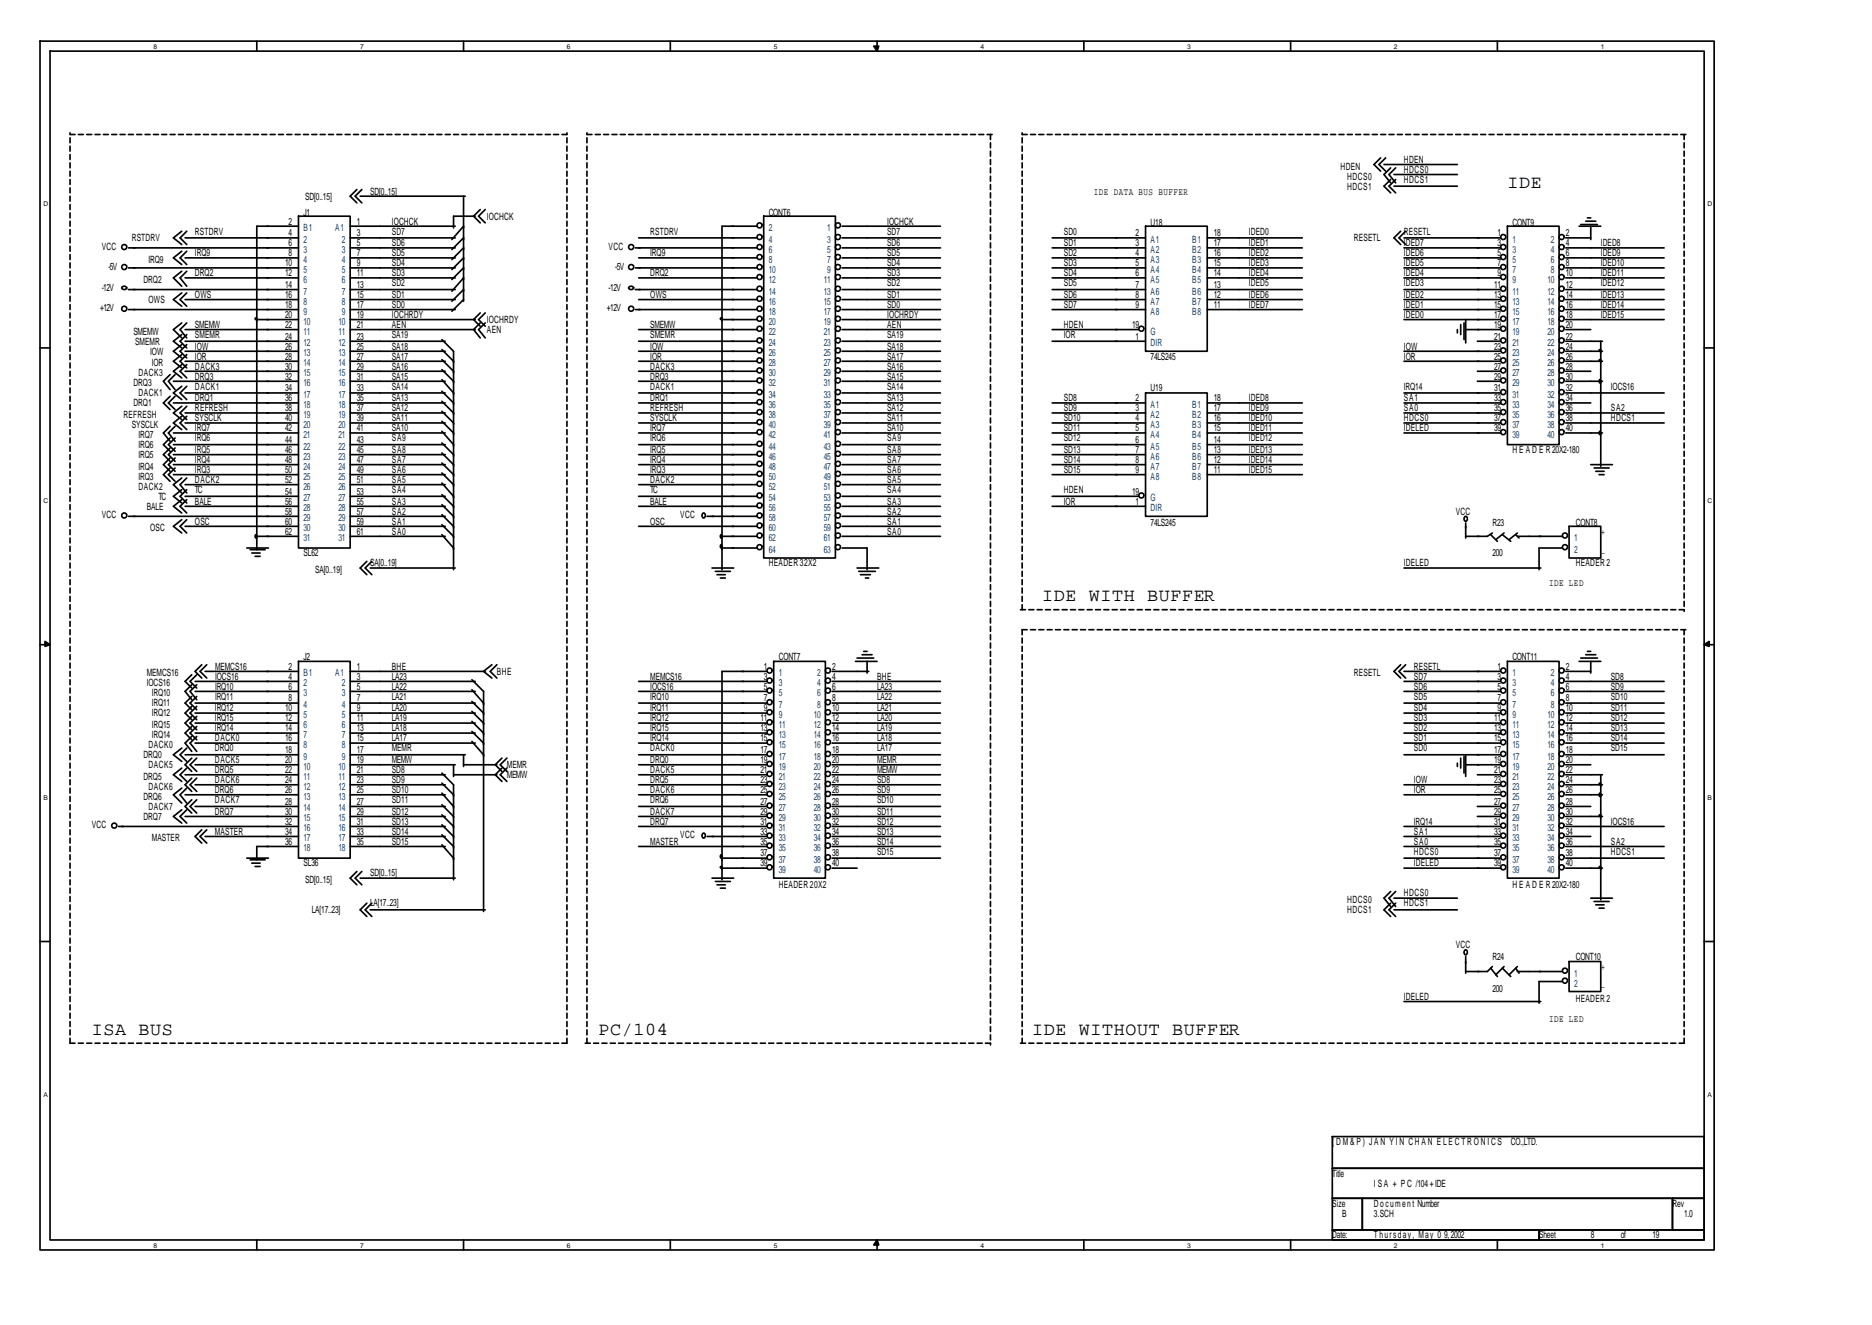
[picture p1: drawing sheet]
<svg xmlns="http://www.w3.org/2000/svg" width="297mm" height="210mm" viewBox="0 0 297 210" stroke-linecap="round" stroke-linejoin="round" font-family="sans-serif">
<defs><g id="words">
<g font-size="2.9">
<text x="239.2" y="29.8">IDE</text>
<text x="165.4" y="95.4">IDE WITH BUFFER</text>
<text x="14.6" y="164.2">ISA BUS</text>
<text x="95" y="164.2">PC/104</text>
<text x="163.8" y="164.2">IDE WITHOUT BUFFER</text>
</g>
<g font-size="1.6">
<text x="212.7" y="26.9">HDEN</text>
<text x="213.8" y="28.5">HDCS0</text>
<text x="222.8" y="25.8">HDEN</text>
<text x="222.8" y="27.4">HDCS0</text>
<text x="222.8" y="29">HDCS1</text>
<text x="45.8" y="35.6">2</text>
<text x="48.2" y="34.3">J1</text>
<text x="48.4" y="31.7">SD[0..15]</text>
<text x="56.6" y="35.6">1</text>
<text x="58.7" y="30.9">SD[0..15]</text>
<text x="62.2" y="35.6">IOCHCK</text>
<text x="77.3" y="34.8">IOCHCK</text>
<text x="122" y="34.3">CONT6</text>
<text x="140.8" y="35.6">IOCHCK</text>
<text x="173.6" y="30.9">IDE DATA BUS BUFFER</text>
<text x="182.6" y="35.9">U18</text>
<text x="213.8" y="30.1">HDCS1</text>
<text x="240" y="35.9">CONT9</text>
<text x="16.1" y="39.6">VCC</text>
<text x="20.9" y="38.3">RSTDRV</text>
<text x="23.5" y="41.7">IRQ9</text>
<text x="30.9" y="40.7">IRQ9</text>
<text x="30.9" y="37.2">RSTDRV</text>
<text x="45.8" y="37.5">4</text>
<text x="45.8" y="39.1">6</text>
<text x="45.8" y="40.7">8</text>
<text x="56.6" y="37.5">3</text>
<text x="56.6" y="39.1">5</text>
<text x="56.6" y="40.7">7</text>
<text x="62.2" y="39.1">SD6</text>
<text x="62.2" y="40.7">SD5</text>
<text x="62.2" y="37.2">SD7</text>
<text x="96.6" y="39.6">VCC</text>
<text x="103.2" y="40.7">IRQ9</text>
<text x="103.2" y="37.2">RSTDRV</text>
<text x="140.8" y="40.7">SD5</text>
<text x="140.8" y="39.1">SD6</text>
<text x="140.8" y="37.2">SD7</text>
<text x="168.8" y="40.7">SD2</text>
<text x="168.8" y="39.1">SD1</text>
<text x="168.8" y="37.2">SD0</text>
<text x="180.2" y="37.5">2</text>
<text x="180.2" y="39.1">3</text>
<text x="180.2" y="40.7">4</text>
<text x="192.6" y="37.5">18</text>
<text x="192.6" y="39.1">17</text>
<text x="192.6" y="40.7">16</text>
<text x="198.2" y="39.1">IDED1</text>
<text x="198.2" y="40.7">IDED2</text>
<text x="198.2" y="37.2">IDED0</text>
<text x="214.8" y="38.3">RESETL</text>
<text x="222.8" y="39.1">IDED7</text>
<text x="222.8" y="40.7">IDED6</text>
<text x="222.8" y="37.2">RESETL</text>
<text x="237.6" y="37.5">1</text>
<text x="237.6" y="39.1">3</text>
<text x="237.6" y="40.7">5</text>
<text x="248.4" y="37.5">2</text>
<text x="248.4" y="39.1">4</text>
<text x="248.4" y="40.7">6</text>
<text x="254" y="39.1">IDED8</text>
<text x="254" y="40.7">IDED9</text>
<text x="16.1" y="46.2">-12V</text>
<text x="17.2" y="42.8">-5V</text>
<text x="22.8" y="44.9">DRQ2</text>
<text x="30.9" y="47.3">OWS</text>
<text x="30.9" y="43.8">DRQ2</text>
<text x="45.2" y="42.2">10</text>
<text x="45.2" y="43.8">12</text>
<text x="45.2" y="45.7">14</text>
<text x="45.2" y="47.3">16</text>
<text x="56.6" y="42.2">9</text>
<text x="56.6" y="43.8">11</text>
<text x="56.6" y="45.7">13</text>
<text x="56.6" y="47.3">15</text>
<text x="62.2" y="45.4">SD2</text>
<text x="62.2" y="47.3">SD1</text>
<text x="62.2" y="42.2">SD4</text>
<text x="62.2" y="43.8">SD3</text>
<text x="96.6" y="46.2">-12V</text>
<text x="97.6" y="42.8">-5V</text>
<text x="103.2" y="47.3">OWS</text>
<text x="103.2" y="43.8">DRQ2</text>
<text x="140.8" y="47.3">SD1</text>
<text x="140.8" y="45.4">SD2</text>
<text x="140.8" y="42.2">SD4</text>
<text x="140.8" y="43.8">SD3</text>
<text x="168.8" y="47.3">SD6</text>
<text x="168.8" y="45.4">SD5</text>
<text x="168.8" y="42.2">SD3</text>
<text x="168.8" y="43.8">SD4</text>
<text x="180.2" y="42.2">5</text>
<text x="180.2" y="43.8">6</text>
<text x="180.2" y="45.7">7</text>
<text x="180.2" y="47.3">8</text>
<text x="192.6" y="42.2">15</text>
<text x="192.6" y="43.8">14</text>
<text x="192.6" y="45.7">13</text>
<text x="192.6" y="47.3">12</text>
<text x="198.2" y="45.4">IDED5</text>
<text x="198.2" y="47.3">IDED6</text>
<text x="198.2" y="43.8">IDED4</text>
<text x="198.2" y="42.2">IDED3</text>
<text x="222.8" y="45.4">IDED3</text>
<text x="222.8" y="47.3">IDED2</text>
<text x="222.8" y="42.2">IDED5</text>
<text x="222.8" y="43.8">IDED4</text>
<text x="237.1" y="45.7">11</text>
<text x="237.1" y="47.3">13</text>
<text x="237.6" y="42.2">7</text>
<text x="237.6" y="43.8">9</text>
<text x="248.4" y="42.2">8</text>
<text x="248.4" y="43.8">10</text>
<text x="248.4" y="45.7">12</text>
<text x="248.4" y="47.3">14</text>
<text x="254" y="45.4">IDED12</text>
<text x="254" y="47.3">IDED13</text>
<text x="254" y="43.8">IDED11</text>
<text x="254" y="42.2">IDED10</text>
<text x="15.9" y="49.4">+12V</text>
<text x="21.2" y="53.1">SMEMW</text>
<text x="23.5" y="48.1">OWS</text>
<text x="30.9" y="52">SMEMW</text>
<text x="30.9" y="53.6">SMEMR</text>
<text x="45.2" y="48.9">18</text>
<text x="45.2" y="50.4">20</text>
<text x="45.2" y="52">22</text>
<text x="45.2" y="53.9">24</text>
<text x="56.6" y="48.9">17</text>
<text x="56.6" y="50.4">19</text>
<text x="56.6" y="52">21</text>
<text x="56.6" y="53.9">23</text>
<text x="62.2" y="50.4">IOCHRDY</text>
<text x="62.2" y="53.6">SA19</text>
<text x="62.2" y="48.9">SD0</text>
<text x="62.2" y="52">AEN</text>
<text x="77.3" y="52.8">AEN</text>
<text x="77.3" y="51.2">IOCHRDY</text>
<text x="96.3" y="49.4">+12V</text>
<text x="103.2" y="53.6">SMEMR</text>
<text x="103.2" y="52">SMEMW</text>
<text x="140.8" y="53.6">SA19</text>
<text x="140.8" y="50.4">IOCHRDY</text>
<text x="140.8" y="52">AEN</text>
<text x="140.8" y="48.9">SD0</text>
<text x="168.8" y="53.6">IOR</text>
<text x="168.8" y="52">HDEN</text>
<text x="168.8" y="48.9">SD7</text>
<text x="179.7" y="52">19</text>
<text x="180.2" y="48.9">9</text>
<text x="180.2" y="53.9">1</text>
<text x="192.6" y="48.9">11</text>
<text x="198.2" y="48.9">IDED7</text>
<text x="222.8" y="48.9">IDED1</text>
<text x="222.8" y="50.4">IDED0</text>
<text x="237.1" y="48.9">15</text>
<text x="237.1" y="50.4">17</text>
<text x="237.1" y="52">19</text>
<text x="237.1" y="53.9">21</text>
<text x="248.4" y="48.9">16</text>
<text x="248.4" y="50.4">18</text>
<text x="248.4" y="52">20</text>
<text x="248.4" y="53.9">22</text>
<text x="254" y="48.9">IDED14</text>
<text x="254" y="50.4">IDED15</text>
<text x="21.4" y="54.7">SMEMR</text>
<text x="22" y="59.7">DACK3</text>
<text x="23.8" y="56.3">IOW</text>
<text x="24.1" y="58.1">IOR</text>
<text x="30.9" y="55.5">IOW</text>
<text x="30.9" y="57.1">IOR</text>
<text x="30.9" y="58.6">DACK3</text>
<text x="45.2" y="55.5">26</text>
<text x="45.2" y="57.1">28</text>
<text x="45.2" y="58.6">30</text>
<text x="56.6" y="55.5">25</text>
<text x="56.6" y="57.1">27</text>
<text x="56.6" y="58.6">29</text>
<text x="62.2" y="55.5">SA18</text>
<text x="62.2" y="57.1">SA17</text>
<text x="62.2" y="58.6">SA16</text>
<text x="103.2" y="55.5">IOW</text>
<text x="103.2" y="57.1">IOR</text>
<text x="103.2" y="58.6">DACK3</text>
<text x="140.8" y="55.5">SA18</text>
<text x="140.8" y="57.1">SA17</text>
<text x="140.8" y="58.6">SA16</text>
<text x="182.6" y="57.1">74LS245</text>
<text x="222.8" y="55.5">IOW</text>
<text x="222.8" y="57.1">IOR</text>
<text x="237.1" y="55.5">23</text>
<text x="237.1" y="57.1">25</text>
<text x="237.1" y="58.6">27</text>
<text x="248.4" y="55.5">24</text>
<text x="248.4" y="57.1">26</text>
<text x="248.4" y="58.6">28</text>
<text x="21.2" y="61.3">DRQ3</text>
<text x="21.2" y="64.5">DRQ1</text>
<text x="22" y="62.9">DACK1</text>
<text x="30.9" y="65.3">REFRESH</text>
<text x="30.9" y="60.2">DRQ3</text>
<text x="30.9" y="61.8">DACK1</text>
<text x="30.9" y="63.7">DRQ1</text>
<text x="45.2" y="60.2">32</text>
<text x="45.2" y="62.1">34</text>
<text x="45.2" y="63.7">36</text>
<text x="45.2" y="65.3">38</text>
<text x="56.6" y="60.2">31</text>
<text x="56.6" y="62.1">33</text>
<text x="56.6" y="63.7">35</text>
<text x="56.6" y="65.3">37</text>
<text x="62.2" y="65.3">SA12</text>
<text x="62.2" y="60.2">SA15</text>
<text x="62.2" y="61.8">SA14</text>
<text x="62.2" y="63.7">SA13</text>
<text x="103.2" y="65.3">REFRESH</text>
<text x="103.2" y="60.2">DRQ3</text>
<text x="103.2" y="61.8">DACK1</text>
<text x="103.2" y="63.7">DRQ1</text>
<text x="140.7" y="65.3">SA12</text>
<text x="140.8" y="60.2">SA15</text>
<text x="140.8" y="61.8">SA14</text>
<text x="140.8" y="63.7">SA13</text>
<text x="168.8" y="65.3">SD9</text>
<text x="168.8" y="63.7">SD8</text>
<text x="180.2" y="63.7">2</text>
<text x="180.2" y="65.3">3</text>
<text x="182.6" y="62.1">U19</text>
<text x="192.6" y="63.7">18</text>
<text x="192.6" y="65.3">17</text>
<text x="198.2" y="65.3">IDED9</text>
<text x="198.2" y="63.7">IDED8</text>
<text x="222.8" y="65.3">SA0</text>
<text x="222.8" y="63.7">SA1</text>
<text x="222.8" y="61.8">IRQ14</text>
<text x="237.1" y="60.2">29</text>
<text x="237.1" y="62.1">31</text>
<text x="237.1" y="63.7">33</text>
<text x="237.1" y="65.3">35</text>
<text x="248.4" y="60.2">30</text>
<text x="248.4" y="62.1">32</text>
<text x="248.4" y="63.7">34</text>
<text x="248.4" y="65.3">36</text>
<text x="255.6" y="65.3">SA2</text>
<text x="255.6" y="61.8">IOCS16</text>
<text x="19.6" y="66.3">REFRESH</text>
<text x="20.9" y="67.9">SYSCLK</text>
<text x="22" y="69.5">IRQ7</text>
<text x="22" y="71.1">IRQ6</text>
<text x="30.9" y="71.9">IRQ5</text>
<text x="30.9" y="70">IRQ6</text>
<text x="30.9" y="68.4">IRQ7</text>
<text x="30.9" y="66.9">SYSCLK</text>
<text x="45.2" y="66.9">40</text>
<text x="45.2" y="68.4">42</text>
<text x="45.2" y="70.3">44</text>
<text x="45.2" y="71.9">46</text>
<text x="56.6" y="66.9">39</text>
<text x="56.6" y="68.4">41</text>
<text x="56.6" y="70.3">43</text>
<text x="56.6" y="71.9">45</text>
<text x="62.2" y="71.9">SA8</text>
<text x="62.2" y="70">SA9</text>
<text x="62.2" y="68.4">SA10</text>
<text x="62.2" y="66.9">SA11</text>
<text x="103.2" y="71.9">IRQ5</text>
<text x="103.2" y="70">IRQ6</text>
<text x="103.2" y="68.4">IRQ7</text>
<text x="103.2" y="66.9">SYSCLK</text>
<text x="140.7" y="71.9">SA8</text>
<text x="140.7" y="70">SA9</text>
<text x="140.7" y="68.4">SA10</text>
<text x="140.7" y="66.9">SA11</text>
<text x="168.8" y="71.9">SD13</text>
<text x="168.8" y="70">SD12</text>
<text x="168.8" y="68.4">SD11</text>
<text x="168.8" y="66.9">SD10</text>
<text x="180.2" y="66.9">4</text>
<text x="180.2" y="68.4">5</text>
<text x="180.2" y="70.3">6</text>
<text x="180.2" y="71.9">7</text>
<text x="192.6" y="66.9">16</text>
<text x="192.6" y="68.4">15</text>
<text x="192.6" y="70.3">14</text>
<text x="192.6" y="71.9">13</text>
<text x="198.2" y="71.9">IDED13</text>
<text x="198.2" y="70">IDED12</text>
<text x="198.2" y="68.4">IDED11</text>
<text x="198.2" y="66.9">IDED10</text>
<text x="222.8" y="68.4">IDELED</text>
<text x="222.8" y="66.9">HDCS0</text>
<text x="237.1" y="66.9">37</text>
<text x="237.1" y="68.4">39</text>
<text x="240" y="71.9">H E A D E R 20X2-180</text>
<text x="248.4" y="66.9">38</text>
<text x="248.4" y="68.4">40</text>
<text x="255.6" y="66.9">HDCS1</text>
<text x="22" y="72.7">IRQ5</text>
<text x="22" y="74.5">IRQ4</text>
<text x="22" y="76.1">IRQ3</text>
<text x="22" y="77.7">DACK2</text>
<text x="30.9" y="76.6">DACK2</text>
<text x="30.9" y="75.1">IRQ3</text>
<text x="30.9" y="73.5">IRQ4</text>
<text x="45.2" y="73.5">48</text>
<text x="45.2" y="75.1">50</text>
<text x="45.2" y="76.6">52</text>
<text x="56.6" y="73.5">47</text>
<text x="56.6" y="75.1">49</text>
<text x="56.6" y="76.6">51</text>
<text x="62.2" y="76.6">SA5</text>
<text x="62.2" y="75.1">SA6</text>
<text x="62.2" y="73.5">SA7</text>
<text x="103.2" y="76.6">DACK2</text>
<text x="103.2" y="75.1">IRQ3</text>
<text x="103.2" y="73.5">IRQ4</text>
<text x="140.7" y="76.6">SA5</text>
<text x="140.7" y="75.1">SA6</text>
<text x="140.7" y="73.5">SA7</text>
<text x="168.8" y="75.1">SD15</text>
<text x="168.8" y="73.5">SD14</text>
<text x="180.2" y="73.5">8</text>
<text x="180.2" y="75.1">9</text>
<text x="192.6" y="73.5">12</text>
<text x="192.6" y="75.1">11</text>
<text x="198.2" y="75.1">IDED15</text>
<text x="198.2" y="73.5">IDED14</text>
<text x="16.1" y="82.2">VCC</text>
<text x="23.3" y="80.9">BALE</text>
<text x="25.1" y="79.3">TC</text>
<text x="30.9" y="78.2">TC</text>
<text x="30.9" y="80.1">BALE</text>
<text x="30.9" y="83.3">OSC</text>
<text x="45.2" y="78.5">54</text>
<text x="45.2" y="80.1">56</text>
<text x="45.2" y="81.7">58</text>
<text x="45.2" y="83.3">60</text>
<text x="56.6" y="78.5">53</text>
<text x="56.6" y="80.1">55</text>
<text x="56.6" y="81.7">57</text>
<text x="56.6" y="83.3">59</text>
<text x="62.2" y="78.2">SA4</text>
<text x="62.2" y="80.1">SA3</text>
<text x="62.2" y="81.7">SA2</text>
<text x="62.2" y="83.3">SA1</text>
<text x="103.2" y="78.2">TC</text>
<text x="103.2" y="80.1">BALE</text>
<text x="103.2" y="83.3">OSC</text>
<text x="107.9" y="82.2">VCC</text>
<text x="140.7" y="78.2">SA4</text>
<text x="140.7" y="80.1">SA3</text>
<text x="140.7" y="81.7">SA2</text>
<text x="140.7" y="83.3">SA1</text>
<text x="168.8" y="78.2">HDEN</text>
<text x="168.8" y="80.1">IOR</text>
<text x="179.7" y="78.5">19</text>
<text x="180.2" y="80.1">1</text>
<text x="182.6" y="83.5">74LS245</text>
<text x="231" y="81.7">VCC</text>
<text x="236.8" y="83.5">R23</text>
<text x="250" y="83.5">CONT8</text>
<text x="23.8" y="84.3">OSC</text>
<text x="45.2" y="84.8">62</text>
<text x="48.2" y="88.3">SL62</text>
<text x="56.6" y="84.8">61</text>
<text x="58.7" y="89.9">SA[0..19]</text>
<text x="62.2" y="84.8">SA0</text>
<text x="122" y="89.9">HEADER 32X2</text>
<text x="140.7" y="84.8">SA0</text>
<text x="222.8" y="89.9">IDELED</text>
<text x="236.8" y="88.3">200</text>
<text x="250" y="89.9">HEADER 2</text>
<text x="254" y="84.8">+</text>
<text x="254" y="88.3">-</text>
<text x="50" y="90.9">SA[0..19]</text>
<text x="245.8" y="93">IDE LED</text>
<text x="23.3" y="107.3">MEMCS16</text>
<text x="34.1" y="107.9">IOCS16</text>
<text x="34.1" y="106.3">MEMCS16</text>
<text x="45.8" y="106.3">2</text>
<text x="45.8" y="107.9">4</text>
<text x="48.2" y="104.7">J2</text>
<text x="56.6" y="106.3">1</text>
<text x="56.6" y="107.9">3</text>
<text x="62.2" y="107.9">LA23</text>
<text x="62.2" y="106.3">BHE</text>
<text x="78.8" y="107.1">BHE</text>
<text x="103.2" y="107.9">MEMCS16</text>
<text x="121.2" y="106.3">1</text>
<text x="121.2" y="107.9">3</text>
<text x="123.6" y="104.7">CONT7</text>
<text x="132" y="106.3">2</text>
<text x="132" y="107.9">4</text>
<text x="139.2" y="107.9">BHE</text>
<text x="214.8" y="107.3">RESETL</text>
<text x="224.4" y="107.9">SD7</text>
<text x="224.4" y="106.3">RESETL</text>
<text x="237.6" y="106.3">1</text>
<text x="237.6" y="107.9">3</text>
<text x="240" y="104.7">CONT11</text>
<text x="248.4" y="106.3">2</text>
<text x="248.4" y="107.9">4</text>
<text x="255.6" y="107.9">SD8</text>
<text x="23.3" y="108.9">IOCS16</text>
<text x="24.1" y="110.5">IRQ10</text>
<text x="24.1" y="112.1">IRQ11</text>
<text x="24.1" y="113.7">IRQ12</text>
<text x="34.1" y="112.9">IRQ12</text>
<text x="34.1" y="111">IRQ11</text>
<text x="34.1" y="109.4">IRQ10</text>
<text x="45.2" y="112.9">10</text>
<text x="45.8" y="109.4">6</text>
<text x="45.8" y="111.3">8</text>
<text x="56.6" y="109.4">5</text>
<text x="56.6" y="111.3">7</text>
<text x="56.6" y="112.9">9</text>
<text x="62.2" y="112.9">LA20</text>
<text x="62.2" y="111">LA21</text>
<text x="62.2" y="109.4">LA22</text>
<text x="103.2" y="112.9">IRQ11</text>
<text x="103.2" y="111">IRQ10</text>
<text x="103.2" y="109.4">IOCS16</text>
<text x="121.2" y="109.4">5</text>
<text x="121.2" y="111.3">7</text>
<text x="121.2" y="112.9">9</text>
<text x="132" y="109.4">6</text>
<text x="132" y="111.3">8</text>
<text x="132" y="112.9">10</text>
<text x="139.2" y="112.9">LA21</text>
<text x="139.2" y="111">LA22</text>
<text x="139.2" y="109.4">LA23</text>
<text x="224.4" y="112.9">SD4</text>
<text x="224.4" y="111">SD5</text>
<text x="224.4" y="109.4">SD6</text>
<text x="237.6" y="109.4">5</text>
<text x="237.6" y="111.3">7</text>
<text x="237.6" y="112.9">9</text>
<text x="248.4" y="109.4">6</text>
<text x="248.4" y="111.3">8</text>
<text x="248.4" y="112.9">10</text>
<text x="255.6" y="112.9">SD11</text>
<text x="255.6" y="111">SD10</text>
<text x="255.6" y="109.4">SD9</text>
<text x="23.5" y="118.7">DACK0</text>
<text x="24.1" y="115.5">IRQ15</text>
<text x="24.1" y="117.1">IRQ14</text>
<text x="34.1" y="119.2">DRQ0</text>
<text x="34.1" y="117.7">DACK0</text>
<text x="34.1" y="116.1">IRQ14</text>
<text x="34.1" y="114.5">IRQ15</text>
<text x="45.2" y="114.5">12</text>
<text x="45.2" y="116.1">14</text>
<text x="45.2" y="117.7">16</text>
<text x="45.2" y="119.5">18</text>
<text x="56.6" y="114.5">11</text>
<text x="56.6" y="116.1">13</text>
<text x="56.6" y="117.7">15</text>
<text x="56.6" y="119.5">17</text>
<text x="62.2" y="119.2">MEMR</text>
<text x="62.2" y="117.7">LA17</text>
<text x="62.2" y="116.1">LA18</text>
<text x="62.2" y="114.5">LA19</text>
<text x="103.2" y="119.2">DACK0</text>
<text x="103.2" y="117.7">IRQ14</text>
<text x="103.2" y="116.1">IRQ15</text>
<text x="103.2" y="114.5">IRQ12</text>
<text x="120.6" y="114.5">11</text>
<text x="120.6" y="116.1">13</text>
<text x="120.6" y="117.7">15</text>
<text x="120.6" y="119.5">17</text>
<text x="132" y="114.5">12</text>
<text x="132" y="116.1">14</text>
<text x="132" y="117.7">16</text>
<text x="132" y="119.5">18</text>
<text x="139.2" y="119.2">LA17</text>
<text x="139.2" y="117.7">LA18</text>
<text x="139.2" y="116.1">LA19</text>
<text x="139.2" y="114.5">LA20</text>
<text x="224.4" y="119.2">SD0</text>
<text x="224.4" y="117.7">SD1</text>
<text x="224.4" y="116.1">SD2</text>
<text x="224.4" y="114.5">SD3</text>
<text x="237.1" y="114.5">11</text>
<text x="237.1" y="116.1">13</text>
<text x="237.1" y="117.7">15</text>
<text x="237.1" y="119.5">17</text>
<text x="248.4" y="114.5">12</text>
<text x="248.4" y="116.1">14</text>
<text x="248.4" y="117.7">16</text>
<text x="248.4" y="119.5">18</text>
<text x="255.6" y="119.2">SD15</text>
<text x="255.6" y="117.7">SD14</text>
<text x="255.6" y="116.1">SD13</text>
<text x="255.6" y="114.5">SD12</text>
<text x="22.8" y="120.3">DRQ0</text>
<text x="22.8" y="123.7">DRQ5</text>
<text x="23.5" y="121.9">DACK5</text>
<text x="23.5" y="125.3">DACK6</text>
<text x="34.1" y="125.9">DRQ6</text>
<text x="34.1" y="124.3">DACK6</text>
<text x="34.1" y="122.7">DRQ5</text>
<text x="34.1" y="121.1">DACK5</text>
<text x="45.2" y="121.1">20</text>
<text x="45.2" y="122.7">22</text>
<text x="45.2" y="124.3">24</text>
<text x="45.2" y="125.9">26</text>
<text x="56.6" y="121.1">19</text>
<text x="56.6" y="122.7">21</text>
<text x="56.6" y="124.3">23</text>
<text x="56.6" y="125.9">25</text>
<text x="62.2" y="125.9">SD10</text>
<text x="62.2" y="124.3">SD9</text>
<text x="62.2" y="122.7">SD8</text>
<text x="62.2" y="121.1">MEMW</text>
<text x="80.4" y="121.9">MEMR</text>
<text x="80.4" y="123.5">MEMW</text>
<text x="103.2" y="125.9">DACK6</text>
<text x="103.2" y="124.3">DRQ5</text>
<text x="103.2" y="122.7">DACK5</text>
<text x="103.2" y="121.1">DRQ0</text>
<text x="120.6" y="121.1">19</text>
<text x="120.6" y="122.7">21</text>
<text x="120.6" y="124.3">23</text>
<text x="120.6" y="125.9">25</text>
<text x="132" y="121.1">20</text>
<text x="132" y="122.7">22</text>
<text x="132" y="124.3">24</text>
<text x="132" y="125.9">26</text>
<text x="139.2" y="125.9">SD9</text>
<text x="139.2" y="124.3">SD8</text>
<text x="139.2" y="122.7">MEMW</text>
<text x="139.2" y="121.1">MEMR</text>
<text x="224.4" y="125.9">IOR</text>
<text x="224.4" y="124.3">IOW</text>
<text x="237.1" y="121.1">19</text>
<text x="237.1" y="122.7">21</text>
<text x="237.1" y="124.3">23</text>
<text x="237.1" y="125.9">25</text>
<text x="248.4" y="121.1">20</text>
<text x="248.4" y="122.7">22</text>
<text x="248.4" y="124.3">24</text>
<text x="248.4" y="125.9">26</text>
<text x="14.6" y="131.4">VCC</text>
<text x="22.8" y="126.9">DRQ6</text>
<text x="22.8" y="130.1">DRQ7</text>
<text x="23.5" y="128.5">DACK7</text>
<text x="34.1" y="129.3">DRQ7</text>
<text x="34.1" y="127.4">DACK7</text>
<text x="45.2" y="127.7">28</text>
<text x="45.2" y="129.3">30</text>
<text x="45.2" y="130.9">32</text>
<text x="56.6" y="127.7">27</text>
<text x="56.6" y="129.3">29</text>
<text x="56.6" y="130.9">31</text>
<text x="62.2" y="130.9">SD13</text>
<text x="62.2" y="129.3">SD12</text>
<text x="62.2" y="127.4">SD11</text>
<text x="103.2" y="130.9">DRQ7</text>
<text x="103.2" y="129.3">DACK7</text>
<text x="103.2" y="127.4">DRQ6</text>
<text x="120.6" y="127.7">27</text>
<text x="120.6" y="129.3">29</text>
<text x="120.6" y="130.9">31</text>
<text x="132" y="127.7">28</text>
<text x="132" y="129.3">30</text>
<text x="132" y="130.9">32</text>
<text x="139.2" y="130.9">SD12</text>
<text x="139.2" y="129.3">SD11</text>
<text x="139.2" y="127.4">SD10</text>
<text x="224.4" y="130.9">IRQ14</text>
<text x="237.1" y="127.7">27</text>
<text x="237.1" y="129.3">29</text>
<text x="237.1" y="130.9">31</text>
<text x="248.4" y="127.7">28</text>
<text x="248.4" y="129.3">30</text>
<text x="248.4" y="130.9">32</text>
<text x="255.6" y="130.9">IOCS16</text>
<text x="24.1" y="133.5">MASTER</text>
<text x="34.1" y="132.5">MASTER</text>
<text x="45.2" y="132.5">34</text>
<text x="45.2" y="134.1">36</text>
<text x="48.2" y="137.5">SL36</text>
<text x="56.6" y="132.5">33</text>
<text x="56.6" y="134.1">35</text>
<text x="62.2" y="132.5">SD14</text>
<text x="62.2" y="134.1">SD15</text>
<text x="103.2" y="134.1">MASTER</text>
<text x="107.9" y="133">VCC</text>
<text x="120.6" y="132.5">33</text>
<text x="120.6" y="134.1">35</text>
<text x="120.6" y="135.9">37</text>
<text x="120.6" y="137.5">39</text>
<text x="132" y="132.5">34</text>
<text x="132" y="134.1">36</text>
<text x="132" y="135.9">38</text>
<text x="132" y="137.5">40</text>
<text x="139.2" y="132.5">SD13</text>
<text x="139.2" y="134.1">SD14</text>
<text x="139.2" y="135.6">SD15</text>
<text x="224.4" y="132.5">SA1</text>
<text x="224.4" y="134.1">SA0</text>
<text x="224.4" y="135.6">HDCS0</text>
<text x="224.4" y="137.5">IDELED</text>
<text x="237.1" y="132.5">33</text>
<text x="237.1" y="134.1">35</text>
<text x="237.1" y="135.9">37</text>
<text x="237.1" y="137.5">39</text>
<text x="248.4" y="132.5">34</text>
<text x="248.4" y="134.1">36</text>
<text x="248.4" y="135.9">38</text>
<text x="248.4" y="137.5">40</text>
<text x="255.6" y="134.1">SA2</text>
<text x="255.6" y="135.6">HDCS1</text>
<text x="48.4" y="140.1">SD[0..15]</text>
<text x="58.7" y="139.1">SD[0..15]</text>
<text x="58.7" y="143.8">LA[17..23]</text>
<text x="123.6" y="140.9">HEADER 20X2</text>
<text x="213.8" y="143.3">HDCS0</text>
<text x="222.8" y="142.3">HDCS0</text>
<text x="222.8" y="143.8">HDCS1</text>
<text x="240" y="140.9">H E A D E R 20X2-180</text>
<text x="49.5" y="144.9">LA[17..23]</text>
<text x="213.8" y="144.9">HDCS1</text>
<text x="231" y="150.5">VCC</text>
<text x="236.8" y="152.3">R24</text>
<text x="250" y="152.3">CONT10</text>
<text x="254" y="153.9">+</text>
<text x="222.8" y="158.7">IDELED</text>
<text x="236.8" y="157.3">200</text>
<text x="250" y="158.9">HEADER 2</text>
<text x="254" y="157.1">-</text>
<text x="245.8" y="162.1">IDE LED</text>
<text x="211.4" y="181.7">( D M &amp; P ) J A N Y I N C H A N E L E C T R O N I C S</text>
<text x="239.7" y="181.7">CO.,LTD.</text>
<text x="211.4" y="186.7">Title</text>
<text x="211.4" y="191.5">Size</text>
<text x="218" y="188.3">I S A + P C /104 + IDE</text>
<text x="218" y="191.5">Document Number</text>
<text x="265.4" y="191.5">Rev</text>
<text x="211.4" y="196.5">Date:</text>
<text x="213" y="193.1">B</text>
<text x="218" y="193.1">3.SCH</text>
<text x="218" y="196.5">Thursday, May 0</text>
<text x="229.1" y="196.5">9, 2002</text>
<text x="244.2" y="196.5">Sheet</text>
<text x="252.4" y="196.5">8</text>
<text x="257.2" y="196.5">of</text>
<text x="262.2" y="196.5">19</text>
<text x="267.2" y="193.1">1.0</text>
</g>
<g font-size="1.6" fill="#004080">
<text x="48.2" y="36.7">B1</text>
<text x="48.2" y="38.5">2</text>
<text x="48.2" y="40.1">3</text>
<text x="48.2" y="41.7">4</text>
<text x="53.2" y="36.7">A1</text>
<text x="54.2" y="38.5">2</text>
<text x="54.2" y="40.1">3</text>
<text x="54.2" y="41.7">4</text>
<text x="122" y="36.7">2</text>
<text x="122" y="38.5">4</text>
<text x="122" y="40.1">6</text>
<text x="122" y="41.7">8</text>
<text x="131.2" y="36.7">1</text>
<text x="131.2" y="38.5">3</text>
<text x="131.2" y="40.1">5</text>
<text x="131.2" y="41.7">7</text>
<text x="182.6" y="38.5">A1</text>
<text x="182.6" y="40.1">A2</text>
<text x="182.6" y="41.7">A3</text>
<text x="189.2" y="38.5">B1</text>
<text x="189.2" y="40.1">B2</text>
<text x="189.2" y="41.7">B3</text>
<text x="240" y="38.5">1</text>
<text x="240" y="40.1">3</text>
<text x="240" y="41.7">5</text>
<text x="246.1" y="38.5">2</text>
<text x="246.1" y="40.1">4</text>
<text x="246.1" y="41.7">6</text>
<text x="48.2" y="43.3">5</text>
<text x="48.2" y="44.9">6</text>
<text x="48.2" y="46.7">7</text>
<text x="54.2" y="43.3">5</text>
<text x="54.2" y="44.9">6</text>
<text x="54.2" y="46.7">7</text>
<text x="122" y="43.3">10</text>
<text x="122" y="44.9">12</text>
<text x="122" y="46.7">14</text>
<text x="130.7" y="44.9">11</text>
<text x="130.7" y="46.7">13</text>
<text x="131.2" y="43.3">9</text>
<text x="182.6" y="43.3">A4</text>
<text x="182.6" y="44.9">A5</text>
<text x="182.6" y="46.7">A6</text>
<text x="189.2" y="43.3">B4</text>
<text x="189.2" y="44.9">B5</text>
<text x="189.2" y="46.7">B6</text>
<text x="240" y="43.3">7</text>
<text x="240" y="44.9">9</text>
<text x="240" y="46.7">11</text>
<text x="245.5" y="44.9">10</text>
<text x="245.5" y="46.7">12</text>
<text x="246.1" y="43.3">8</text>
<text x="48.2" y="48.3">8</text>
<text x="48.2" y="49.9">9</text>
<text x="48.2" y="51.5">10</text>
<text x="48.2" y="53.1">11</text>
<text x="53.7" y="51.5">10</text>
<text x="53.7" y="53.1">11</text>
<text x="54.2" y="48.3">8</text>
<text x="54.2" y="49.9">9</text>
<text x="122" y="48.3">16</text>
<text x="122" y="49.9">18</text>
<text x="122" y="51.5">20</text>
<text x="122" y="53.1">22</text>
<text x="130.7" y="48.3">15</text>
<text x="130.7" y="49.9">17</text>
<text x="130.7" y="51.5">19</text>
<text x="130.7" y="53.1">21</text>
<text x="182.6" y="48.3">A7</text>
<text x="182.6" y="49.9">A8</text>
<text x="182.6" y="53.1">G</text>
<text x="189.2" y="48.3">B7</text>
<text x="189.2" y="49.9">B8</text>
<text x="240" y="48.3">13</text>
<text x="240" y="49.9">15</text>
<text x="240" y="51.5">17</text>
<text x="240" y="53.1">19</text>
<text x="245.5" y="48.3">14</text>
<text x="245.5" y="49.9">16</text>
<text x="245.5" y="51.5">18</text>
<text x="245.5" y="53.1">20</text>
<text x="48.2" y="54.9">12</text>
<text x="48.2" y="56.5">13</text>
<text x="48.2" y="58.1">14</text>
<text x="48.2" y="59.7">15</text>
<text x="53.7" y="54.9">12</text>
<text x="53.7" y="56.5">13</text>
<text x="53.7" y="58.1">14</text>
<text x="53.7" y="59.7">15</text>
<text x="122" y="54.9">24</text>
<text x="122" y="56.5">26</text>
<text x="122" y="58.1">28</text>
<text x="122" y="59.7">30</text>
<text x="130.7" y="54.9">23</text>
<text x="130.7" y="56.5">25</text>
<text x="130.7" y="58.1">27</text>
<text x="130.7" y="59.7">29</text>
<text x="182.6" y="54.9">DIR</text>
<text x="240" y="54.9">21</text>
<text x="240" y="56.5">23</text>
<text x="240" y="58.1">25</text>
<text x="240" y="59.7">27</text>
<text x="245.5" y="54.9">22</text>
<text x="245.5" y="56.5">24</text>
<text x="245.5" y="58.1">26</text>
<text x="245.5" y="59.7">28</text>
<text x="48.2" y="61.3">16</text>
<text x="48.2" y="63.1">17</text>
<text x="48.2" y="64.7">18</text>
<text x="53.7" y="61.3">16</text>
<text x="53.7" y="63.1">17</text>
<text x="53.7" y="64.7">18</text>
<text x="122" y="61.3">32</text>
<text x="122" y="63.1">34</text>
<text x="122" y="64.7">36</text>
<text x="130.7" y="61.3">31</text>
<text x="130.7" y="63.1">33</text>
<text x="130.7" y="64.7">35</text>
<text x="182.6" y="64.7">A1</text>
<text x="189.2" y="64.7">B1</text>
<text x="240" y="61.3">29</text>
<text x="240" y="63.1">31</text>
<text x="240" y="64.7">33</text>
<text x="245.5" y="61.3">30</text>
<text x="245.5" y="63.1">32</text>
<text x="245.5" y="64.7">34</text>
<text x="48.2" y="66.3">19</text>
<text x="48.2" y="67.9">20</text>
<text x="48.2" y="69.5">21</text>
<text x="48.2" y="71.3">22</text>
<text x="53.7" y="66.3">19</text>
<text x="53.7" y="67.9">20</text>
<text x="53.7" y="69.5">21</text>
<text x="53.7" y="71.3">22</text>
<text x="122" y="66.3">38</text>
<text x="122" y="67.9">40</text>
<text x="122" y="69.5">42</text>
<text x="122" y="71.3">44</text>
<text x="130.7" y="66.3">37</text>
<text x="130.7" y="67.9">39</text>
<text x="130.7" y="69.5">41</text>
<text x="130.7" y="71.3">43</text>
<text x="182.6" y="66.3">A2</text>
<text x="182.6" y="67.9">A3</text>
<text x="182.6" y="69.5">A4</text>
<text x="182.6" y="71.3">A5</text>
<text x="189.2" y="66.3">B2</text>
<text x="189.2" y="67.9">B3</text>
<text x="189.2" y="69.5">B4</text>
<text x="189.2" y="71.3">B5</text>
<text x="240" y="66.3">35</text>
<text x="240" y="67.9">37</text>
<text x="240" y="69.5">39</text>
<text x="245.5" y="66.3">36</text>
<text x="245.5" y="67.9">38</text>
<text x="245.5" y="69.5">40</text>
<text x="48.2" y="72.9">23</text>
<text x="48.2" y="74.5">24</text>
<text x="48.2" y="76.1">25</text>
<text x="48.2" y="77.7">26</text>
<text x="53.7" y="72.9">23</text>
<text x="53.7" y="74.5">24</text>
<text x="53.7" y="76.1">25</text>
<text x="53.7" y="77.7">26</text>
<text x="122" y="72.9">46</text>
<text x="122" y="74.5">48</text>
<text x="122" y="76.1">50</text>
<text x="122" y="77.7">52</text>
<text x="130.7" y="72.9">45</text>
<text x="130.7" y="74.5">47</text>
<text x="130.7" y="76.1">49</text>
<text x="130.7" y="77.7">51</text>
<text x="182.6" y="72.9">A6</text>
<text x="182.6" y="74.5">A7</text>
<text x="182.6" y="76.1">A8</text>
<text x="189.2" y="72.9">B6</text>
<text x="189.2" y="74.5">B7</text>
<text x="189.2" y="76.1">B8</text>
<text x="48.2" y="79.6">27</text>
<text x="48.2" y="81.1">28</text>
<text x="48.2" y="82.7">29</text>
<text x="53.7" y="79.6">27</text>
<text x="53.7" y="81.1">28</text>
<text x="53.7" y="82.7">29</text>
<text x="122" y="79.6">54</text>
<text x="122" y="81.1">56</text>
<text x="122" y="82.7">58</text>
<text x="130.7" y="79.6">53</text>
<text x="130.7" y="81.1">55</text>
<text x="130.7" y="82.7">57</text>
<text x="182.6" y="79.6">G</text>
<text x="182.6" y="81.1">DIR</text>
<text x="48.2" y="84.3">30</text>
<text x="48.2" y="85.9">31</text>
<text x="53.7" y="84.3">30</text>
<text x="53.7" y="85.9">31</text>
<text x="122" y="84.3">60</text>
<text x="122" y="85.9">62</text>
<text x="122" y="87.8">64</text>
<text x="130.7" y="84.3">59</text>
<text x="130.7" y="85.9">61</text>
<text x="130.7" y="87.8">63</text>
<text x="249.8" y="85.9">1</text>
<text x="249.8" y="87.8">2</text>
<text x="48.2" y="107.3">B1</text>
<text x="53.2" y="107.3">A1</text>
<text x="123.6" y="107.3">1</text>
<text x="129.6" y="107.3">2</text>
<text x="240" y="107.3">1</text>
<text x="246.1" y="107.3">2</text>
<text x="48.2" y="108.9">2</text>
<text x="48.2" y="110.5">3</text>
<text x="48.2" y="112.4">4</text>
<text x="48.2" y="113.9">5</text>
<text x="54.2" y="108.9">2</text>
<text x="54.2" y="110.5">3</text>
<text x="54.2" y="112.4">4</text>
<text x="54.2" y="113.9">5</text>
<text x="123.6" y="108.9">3</text>
<text x="123.6" y="110.5">5</text>
<text x="123.6" y="112.4">7</text>
<text x="123.6" y="113.9">9</text>
<text x="129.1" y="113.9">10</text>
<text x="129.6" y="108.9">4</text>
<text x="129.6" y="110.5">6</text>
<text x="129.6" y="112.4">8</text>
<text x="240" y="108.9">3</text>
<text x="240" y="110.5">5</text>
<text x="240" y="112.4">7</text>
<text x="240" y="113.9">9</text>
<text x="245.5" y="113.9">10</text>
<text x="246.1" y="108.9">4</text>
<text x="246.1" y="110.5">6</text>
<text x="246.1" y="112.4">8</text>
<text x="48.2" y="115.5">6</text>
<text x="48.2" y="117.1">7</text>
<text x="48.2" y="118.7">8</text>
<text x="54.2" y="115.5">6</text>
<text x="54.2" y="117.1">7</text>
<text x="54.2" y="118.7">8</text>
<text x="123.6" y="115.5">11</text>
<text x="123.6" y="117.1">13</text>
<text x="123.6" y="118.7">15</text>
<text x="129.1" y="115.5">12</text>
<text x="129.1" y="117.1">14</text>
<text x="129.1" y="118.7">16</text>
<text x="240" y="115.5">11</text>
<text x="240" y="117.1">13</text>
<text x="240" y="118.7">15</text>
<text x="245.5" y="115.5">12</text>
<text x="245.5" y="117.1">14</text>
<text x="245.5" y="118.7">16</text>
<text x="48.2" y="120.6">9</text>
<text x="48.2" y="122.1">10</text>
<text x="48.2" y="123.7">11</text>
<text x="48.2" y="125.3">12</text>
<text x="53.7" y="122.1">10</text>
<text x="53.7" y="123.7">11</text>
<text x="53.7" y="125.3">12</text>
<text x="54.2" y="120.6">9</text>
<text x="123.6" y="120.6">17</text>
<text x="123.6" y="122.1">19</text>
<text x="123.6" y="123.7">21</text>
<text x="123.6" y="125.3">23</text>
<text x="129.1" y="120.6">18</text>
<text x="129.1" y="122.1">20</text>
<text x="129.1" y="123.7">22</text>
<text x="129.1" y="125.3">24</text>
<text x="240" y="120.6">17</text>
<text x="240" y="122.1">19</text>
<text x="240" y="123.7">21</text>
<text x="240" y="125.3">23</text>
<text x="245.5" y="120.6">18</text>
<text x="245.5" y="122.1">20</text>
<text x="245.5" y="123.7">22</text>
<text x="245.5" y="125.3">24</text>
<text x="48.2" y="126.9">13</text>
<text x="48.2" y="128.8">14</text>
<text x="48.2" y="130.4">15</text>
<text x="48.2" y="131.9">16</text>
<text x="53.7" y="126.9">13</text>
<text x="53.7" y="128.8">14</text>
<text x="53.7" y="130.4">15</text>
<text x="53.7" y="131.9">16</text>
<text x="123.6" y="126.9">25</text>
<text x="123.6" y="128.8">27</text>
<text x="123.6" y="130.4">29</text>
<text x="123.6" y="131.9">31</text>
<text x="129.1" y="126.9">26</text>
<text x="129.1" y="128.8">28</text>
<text x="129.1" y="130.4">30</text>
<text x="129.1" y="131.9">32</text>
<text x="240" y="126.9">25</text>
<text x="240" y="128.8">27</text>
<text x="240" y="130.4">29</text>
<text x="240" y="131.9">31</text>
<text x="245.5" y="126.9">26</text>
<text x="245.5" y="128.8">28</text>
<text x="245.5" y="130.4">30</text>
<text x="245.5" y="131.9">32</text>
<text x="48.2" y="133.5">17</text>
<text x="48.2" y="135.1">18</text>
<text x="53.7" y="133.5">17</text>
<text x="53.7" y="135.1">18</text>
<text x="123.6" y="133.5">33</text>
<text x="123.6" y="135.1">35</text>
<text x="123.6" y="137">37</text>
<text x="129.1" y="133.5">34</text>
<text x="129.1" y="135.1">36</text>
<text x="129.1" y="137">38</text>
<text x="240" y="133.5">33</text>
<text x="240" y="135.1">35</text>
<text x="240" y="137">37</text>
<text x="245.5" y="133.5">34</text>
<text x="245.5" y="135.1">36</text>
<text x="245.5" y="137">38</text>
<text x="123.6" y="138.6">39</text>
<text x="129.1" y="138.6">40</text>
<text x="240" y="138.6">39</text>
<text x="245.5" y="138.6">40</text>
<text x="249.8" y="155">1</text>
<text x="249.8" y="156.5">2</text>
</g>
<g font-size="1.1">
<text x="24.3" y="7.8">8</text>
<text x="57.1" y="7.8">7</text>
<text x="90" y="7.8">6</text>
<text x="122.8" y="7.8">5</text>
<text x="155.6" y="7.8">4</text>
<text x="188.4" y="7.8">3</text>
<text x="221.2" y="7.8">2</text>
<text x="254" y="7.8">1</text>
<text x="6.9" y="32.7">D</text>
<text x="270.9" y="32.7">D</text>
<text x="6.9" y="79.8">C</text>
<text x="270.9" y="79.8">C</text>
<text x="6.9" y="126.9">B</text>
<text x="270.9" y="126.9">B</text>
<text x="6.9" y="174">A</text>
<text x="270.9" y="174">A</text>
<text x="24.3" y="198.1">8</text>
<text x="57.1" y="198.1">7</text>
<text x="90" y="198.1">6</text>
<text x="122.8" y="198.1">5</text>
<text x="155.6" y="198.1">4</text>
<text x="188.4" y="198.1">3</text>
<text x="221.2" y="198.1">2</text>
<text x="254" y="198.1">1</text>
</g>
</g></defs>
<g fill="none" stroke="#000" stroke-width=".26">
<path d="M6.3 6.5h265.7v191.8h-265.7zM7.9 8.1h262.5v188.7h-262.5zM40.7 6.5v1.6M73.6 6.5v1.6M106.4 6.5v1.6M139.2 6.5v1.6M172 6.5v1.6M204.8 6.5v1.6M237.6 6.5v1.6M20.1 39.1a.4 .4 0 0 0-.6-.3 .4 .4 0 0 0-.1 .6 .4 .4 0 0 0 .7 0v-.2M20.4 39.3h27M28.8 36.7l-1.3 1 1.3 1.1"/>
<path d="M28.8 39.9l-1.3 1 1.3 1.1M29.4 37.7h18M29.6 36.7l-1 1 1 1.1M29.6 39.9l-1 1 1 1.1M47.4 34.3h8.2v52.7h-8.2zM47.4 35.9h-6.7v51.3M55.6 35.9h16.6M55.6 39.3h16.6M55.6 37.7h16.6M56.6 30.1l-1 1 1 1.1M57.1 31.1h16.7M57.4 30.1l-1 1 1 1.1"/>
<path d="M73.6 31.1v16.7M73.6 35.9l-1.9 2.1M73.6 37.7l-1.9 1.9M73.6 39.3l-1.9 1.9M75.4 34.3h-3.4v1.9M76.2 33.2l-1.1 1.1 1.1 1.1M77 33.2l-1.1 1.1 1.1 1.1M100.5 39.1a.4 .4 0 0 0-.5-.3 .4 .4 0 0 0-.1 .6 .4 .4 0 0 0 .6 0v-.2M100.8 39.3h19.3M101.3 37.7h18.8M120.1 35.9h-5.5v54.5M120.9 35.6a.4 .4 0 0 0-.6-.2 .4 .4 0 0 0-.1 .6 .4 .4 0 0 0 .7 0v-.2"/>
<path d="M120.9 37.5a.4 .4 0 0 0-.6-.3 .4 .4 0 0 0-.1 .7 .4 .4 0 0 0 .7-.1v-.2M120.9 39.1a.4 .4 0 0 0-.6-.3 .4 .4 0 0 0-.1 .6 .4 .4 0 0 0 .7 0v-.2M121.2 34.3h11.4v54.2h-11.4zM133.3 35.6a.4 .4 0 0 0-.5-.2 .4 .4 0 0 0-.1 .6 .4 .4 0 0 0 .6 0v-.2M133.3 37.5a.4 .4 0 0 0-.5-.3 .4 .4 0 0 0-.1 .7 .4 .4 0 0 0 .6-.1v-.2M133.3 39.1a.4 .4 0 0 0-.5-.3 .4 .4 0 0 0-.1 .6 .4 .4 0 0 0 .6 0v-.2M133.6 35.9h15.6M133.6 39.3h15.6M133.6 37.7h15.6M167 39.3h14.8M167 37.7h14.8M181.8 35.9h9.8v19.8h-9.8z"/>
<path d="M191.6 39.3h15M191.6 37.7h15M219.1 25l-1.1 1.1 1.1 1.1M219.6 26.1h11.6M219.9 25l-1.1 1.1 1.1 1.1M220.7 26.6l-1.1 1.1 1.1 1.3M220.7 28.5l-1.1 1 1.1 1.1M221.2 27.7h10M221.2 29.5h10M221.5 26.6l-1.1 1.1 1.1 1.3M221.5 28.5l-1.1 1 1.1 1.1M222.2 36.7l-1 1 1 1.1"/>
<path d="M222.8 39.3h15.3M222.8 37.7h15.3M223 36.7l-1 1 1 1.1M238.9 37.5a.4 .4 0 0 0-.6-.3 .4 .4 0 0 0-.1 .7 .4 .4 0 0 0 .7-.1v-.2M238.9 39.1a.4 .4 0 0 0-.6-.3 .4 .4 0 0 0-.1 .6 .4 .4 0 0 0 .7 0v-.2M239.2 35.9h8.2v34.7h-8.2zM248.2 37.5a.4 .4 0 0 0-.6-.3 .4 .4 0 0 0-.1 .7 .4 .4 0 0 0 .6-.1l.1-.2M248.2 39.1a.4 .4 0 0 0-.6-.3 .4 .4 0 0 0-.1 .6 .4 .4 0 0 0 .6 0l.1-.2M248.4 39.3h15.7M248.4 37.7h4M250.6 35.9h3.4M250.8 35.6h2.7"/>
<path d="M251.6 35.1h1.6M251.9 34.6h.5M252.4 35.9v2.1M6.3 55.2h1.6M19.4 45.6a.46 .46 0 0 1 .7 .1 .38 .38 0 0 1-.4 .2 .38 .38 0 0 1-.3-.3zM20.1 42.2a.4 .4 0 0 0-.6-.2 .4 .4 0 0 0-.1 .6 .4 .4 0 0 0 .7 0v-.2M20.1 48.9a.4 .4 0 0 0-.6-.3 .4 .4 0 0 0-.1 .6 .4 .4 0 0 0 .7 0v-.2M20.4 42.5h27M20.4 45.9h27M20.4 49.1h27M27 59.4l-1.1 1.1 1.1 1.3M27.8 59.4l-1.1 1.1 1.1 1.3"/>
<path d="M28.8 43l-1.3 1.1 1.3 1.3M28.8 57.9l-1.3 1 1.3 1.1M28.8 46.5l-1.3 1 1.3 1.1M28.8 51.2l-1.3 1.1 1.3 1.3M28.8 53.1l-1.3 1.1 1.3 1M28.8 54.7l-1.3 1 1.3 1.1M28.8 56.3l-1.3 1 1.3 1.1M29.4 40.9h18M29.4 44.1h18M29.4 47.5h18M29.4 52.3h18M29.4 54.2h18"/>
<path d="M29.4 55.7h18M29.4 57.3h18M29.4 58.9h18M29.6 43l-1 1.1 1 1.3M29.6 57.9l-1 1 1 1.1M29.6 46.5l-1 1 1 1.1M29.6 51.2l-1 1.1 1 1.3M29.6 53.1l-1 1.1 1 1M29.6 54.7l-1 1 1 1.1M29.6 56.3l-1 1 1 1.1M40.7 50.7h6.7M55.6 42.5h16.6"/>
<path d="M55.6 45.9h16.6M55.6 49.1h16.6M55.6 40.9h16.6M55.6 44.1h16.6M55.6 47.5h16.6M55.6 50.7h19.8M55.6 52.3h19.8M55.6 54.2h15M55.6 55.7h15M55.6 57.3h15M55.6 58.9h15M70.1 53.9l1.9 1.8v34.7"/>
<path d="M70.1 55.5l1.9 1.8M70.1 57.1l1.9 1.8M70.1 58.6l1.9 1.9M73.6 40.9l-1.9 1.9M73.6 42.5l-1.9 1.9M73.6 44.1l-1.9 2.1M73.6 45.9l-1.9 1.9M73.6 47.5l-1.9 1.9M76.2 51.2l-1.1 1.1 1.1 1.3M76.2 49.7l-1.1 1 1.1 1.1M77 51.2l-1.1 1.1 1.1 1.3M77 49.7l-1.1 1 1.1 1.1"/>
<path d="M99.8 45.6a.46 .46 0 0 1 .7 .1 .38 .38 0 0 1-.4 .2 .38 .38 0 0 1-.3-.3zM100.5 42.2a.4 .4 0 0 0-.5-.2 .4 .4 0 0 0-.1 .6 .4 .4 0 0 0 .6 0v-.2M100.5 48.9a.4 .4 0 0 0-.5-.3 .4 .4 0 0 0-.1 .6 .4 .4 0 0 0 .6 0v-.2M100.8 42.5h19.3M100.8 45.9h19.3M100.8 49.1h19.3M101.3 40.9h18.8M101.3 44.1h18.8M101.3 47.5h18.8M101.3 52.3h18.8M101.3 54.2h18.8M101.3 55.7h18.8"/>
<path d="M101.3 57.3h18.8M101.3 58.9h18.8M114.6 50.7h5.5M120.9 40.7a.4 .4 0 0 0-.6-.3 .4 .4 0 0 0-.1 .6 .4 .4 0 0 0 .7 0v-.2M120.9 42.2a.4 .4 0 0 0-.6-.2 .4 .4 0 0 0-.1 .6 .4 .4 0 0 0 .7 0v-.2M120.9 43.8a.4 .4 0 0 0-.6-.2 .4 .4 0 0 0-.1 .6 .4 .4 0 0 0 .7 0v-.2M120.9 45.7a.4 .4 0 0 0-.6-.3 .4 .4 0 0 0-.1 .7 .4 .4 0 0 0 .7-.1v-.2M120.9 47.3a.4 .4 0 0 0-.6-.3 .4 .4 0 0 0-.1 .6 .4 .4 0 0 0 .7 0v-.2M120.9 48.9a.4 .4 0 0 0-.6-.3 .4 .4 0 0 0-.1 .6 .4 .4 0 0 0 .7 0v-.2M120.9 50.4a.4 .4 0 0 0-.6-.2 .4 .4 0 0 0-.1 .6 .4 .4 0 0 0 .7 0v-.2M120.9 52a.4 .4 0 0 0-.6-.2 .4 .4 0 0 0-.1 .6 .4 .4 0 0 0 .7 0v-.2M120.9 53.9a.4 .4 0 0 0-.6-.3 .4 .4 0 0 0-.1 .7 .4 .4 0 0 0 .7-.1v-.2"/>
<path d="M120.9 55.5a.4 .4 0 0 0-.6-.3 .4 .4 0 0 0-.1 .7 .4 .4 0 0 0 .7-.1v-.2M120.9 57.1a.4 .4 0 0 0-.6-.3 .4 .4 0 0 0-.1 .6 .4 .4 0 0 0 .7 0v-.2M120.9 58.6a.4 .4 0 0 0-.6-.2 .4 .4 0 0 0-.1 .6 .4 .4 0 0 0 .7 0v-.2M133.3 40.7a.4 .4 0 0 0-.5-.3 .4 .4 0 0 0-.1 .6 .4 .4 0 0 0 .6 0v-.2M133.3 42.2a.4 .4 0 0 0-.5-.2 .4 .4 0 0 0-.1 .6 .4 .4 0 0 0 .6 0v-.2M133.3 43.8a.4 .4 0 0 0-.5-.2 .4 .4 0 0 0-.1 .6 .4 .4 0 0 0 .6 0v-.2M133.3 45.7a.4 .4 0 0 0-.5-.3 .4 .4 0 0 0-.1 .7 .4 .4 0 0 0 .6-.1v-.2M133.3 47.3a.4 .4 0 0 0-.5-.3 .4 .4 0 0 0-.1 .6 .4 .4 0 0 0 .6 0v-.2M133.3 48.9a.4 .4 0 0 0-.5-.3 .4 .4 0 0 0-.1 .6 .4 .4 0 0 0 .6 0v-.2M133.3 50.4a.4 .4 0 0 0-.5-.2 .4 .4 0 0 0-.1 .6 .4 .4 0 0 0 .6 0v-.2M133.3 52a.4 .4 0 0 0-.5-.2 .4 .4 0 0 0-.1 .6 .4 .4 0 0 0 .6 0v-.2M133.3 53.9a.4 .4 0 0 0-.5-.3 .4 .4 0 0 0-.1 .7 .4 .4 0 0 0 .6-.1v-.2"/>
<path d="M133.3 55.5a.4 .4 0 0 0-.5-.3 .4 .4 0 0 0-.1 .7 .4 .4 0 0 0 .6-.1v-.2M133.3 57.1a.4 .4 0 0 0-.5-.3 .4 .4 0 0 0-.1 .6 .4 .4 0 0 0 .6 0v-.2M133.3 58.6a.4 .4 0 0 0-.5-.2 .4 .4 0 0 0-.1 .6 .4 .4 0 0 0 .6 0v-.2M133.6 42.5h15.6M133.6 45.9h15.6M133.6 49.1h15.6M133.6 40.9h15.6M133.6 44.1h15.6M133.6 47.5h15.6M133.6 50.7h15.6M133.6 52.3h15.6M133.6 54.2h15.6"/>
<path d="M133.6 55.7h15.6M133.6 57.3h15.6M133.6 58.9h15.6M167 42.5h14.8M167 45.9h14.8M167 49.1h14.8M167 40.9h14.8M167 44.1h14.8M167 47.5h14.8M167 52.3h13.7M167 54.2h14.8M181.5 52a.4 .4 0 0 0-.6-.2 .4 .4 0 0 0-.1 .6 .4 .4 0 0 0 .6 0l.1-.2"/>
<path d="M191.6 42.5h15M191.6 45.9h15M191.6 49.1h15M191.6 40.9h15M191.6 44.1h15M191.6 47.5h15M222.8 42.5h15.3M222.8 45.9h15.3M222.8 49.1h15.3M222.8 40.9h15.3M222.8 44.1h15.3M222.8 47.5h15.3"/>
<path d="M222.8 50.7h15.3M222.8 55.7h15.3M222.8 57.3h15.3M231.2 52.3v.5M231.8 51.5v1.6M232.3 51.2v2.7M232.6 50.7v3.7M232.6 52.3h5.5M234.4 54.2h3.7M234.4 58.9h3.7M238.9 40.7a.4 .4 0 0 0-.6-.3 .4 .4 0 0 0-.1 .6 .4 .4 0 0 0 .7 0v-.2M238.9 42.2a.4 .4 0 0 0-.6-.2 .4 .4 0 0 0-.1 .6 .4 .4 0 0 0 .7 0v-.2"/>
<path d="M238.9 43.8a.4 .4 0 0 0-.6-.2 .4 .4 0 0 0-.1 .6 .4 .4 0 0 0 .7 0v-.2M238.9 45.7a.4 .4 0 0 0-.6-.3 .4 .4 0 0 0-.1 .7 .4 .4 0 0 0 .7-.1v-.2M238.9 47.3a.4 .4 0 0 0-.6-.3 .4 .4 0 0 0-.1 .6 .4 .4 0 0 0 .7 0v-.2M238.9 48.9a.4 .4 0 0 0-.6-.3 .4 .4 0 0 0-.1 .6 .4 .4 0 0 0 .7 0v-.2M238.9 50.4a.4 .4 0 0 0-.6-.2 .4 .4 0 0 0-.1 .6 .4 .4 0 0 0 .7 0v-.2M238.9 52a.4 .4 0 0 0-.6-.2 .4 .4 0 0 0-.1 .6 .4 .4 0 0 0 .7 0v-.2M238.9 53.9a.4 .4 0 0 0-.6-.3 .4 .4 0 0 0-.1 .7 .4 .4 0 0 0 .7-.1v-.2M238.9 55.5a.4 .4 0 0 0-.6-.3 .4 .4 0 0 0-.1 .7 .4 .4 0 0 0 .7-.1v-.2M238.9 57.1a.4 .4 0 0 0-.6-.3 .4 .4 0 0 0-.1 .6 .4 .4 0 0 0 .7 0v-.2M238.9 58.6a.4 .4 0 0 0-.6-.2 .4 .4 0 0 0-.1 .6 .4 .4 0 0 0 .7 0v-.2M248.2 40.7a.4 .4 0 0 0-.6-.3 .4 .4 0 0 0-.1 .6 .4 .4 0 0 0 .6 0l.1-.2M248.2 42.2a.4 .4 0 0 0-.6-.2 .4 .4 0 0 0-.1 .6 .4 .4 0 0 0 .6 0l.1-.2"/>
<path d="M248.2 43.8a.4 .4 0 0 0-.6-.2 .4 .4 0 0 0-.1 .6 .4 .4 0 0 0 .6 0l.1-.2M248.2 45.7a.4 .4 0 0 0-.6-.3 .4 .4 0 0 0-.1 .7 .4 .4 0 0 0 .6-.1l.1-.2M248.2 47.3a.4 .4 0 0 0-.6-.3 .4 .4 0 0 0-.1 .6 .4 .4 0 0 0 .6 0l.1-.2M248.2 48.9a.4 .4 0 0 0-.6-.3 .4 .4 0 0 0-.1 .6 .4 .4 0 0 0 .6 0l.1-.2M248.2 50.4a.4 .4 0 0 0-.6-.2 .4 .4 0 0 0-.1 .6 .4 .4 0 0 0 .6 0l.1-.2M248.2 52a.4 .4 0 0 0-.6-.2 .4 .4 0 0 0-.1 .6 .4 .4 0 0 0 .6 0l.1-.2M248.2 53.9a.4 .4 0 0 0-.6-.3 .4 .4 0 0 0-.1 .7 .4 .4 0 0 0 .6-.1l.1-.2M248.2 55.5a.4 .4 0 0 0-.6-.3 .4 .4 0 0 0-.1 .7 .4 .4 0 0 0 .6-.1l.1-.2M248.2 57.1a.4 .4 0 0 0-.6-.3 .4 .4 0 0 0-.1 .6 .4 .4 0 0 0 .6 0l.1-.2M248.2 58.6a.4 .4 0 0 0-.6-.2 .4 .4 0 0 0-.1 .6 .4 .4 0 0 0 .6 0l.1-.2M248.4 42.5h15.7M248.4 45.9h15.7"/>
<path d="M248.4 49.1h15.7M248.4 40.9h15.7M248.4 44.1h15.7M248.4 47.5h15.7M248.4 50.7h15.7M248.4 52.3h4M248.4 54.2h5.9M248.4 55.7h5.9M248.4 57.3h5.9M248.4 58.9h4M254 54.2v19.8M270.4 55.2h1.6"/>
<path d="M27 62.9l-1.1 1 1.1 1.1M27 67.6l-1.1 1.1 1.1 1.3M27 69.5l-1.1 1.1 1.1 1M27 71.1l-1.1 1 1.1 1.1M27 72.7l-1.1 1 1.1 1.1M27 74.3l-1.1 1 1.1 1.1M27.5 73.7h19.9M27.5 75.3h19.9M27.5 60.5h19.9M27.5 63.9h19.9M27.5 68.7h19.9M27.5 70.6h19.9"/>
<path d="M27.5 72.1h19.9M27.8 62.9l-1.1 1 1.1 1.1M27.8 67.6l-1.1 1.1 1.1 1.3M27.8 69.5l-1.1 1.1 1.1 1M27.8 71.1l-1.1 1 1.1 1.1M27.8 72.7l-1.1 1 1.1 1.1M27.8 74.3l-1.1 1 1.1 1.1M28.8 61.3l-1.3 1.1 1.3 1M28.8 66.1l-1.3 1 1.3 1.1M28.8 75.8l-1.3 1.1 1.3 1.3M28.8 77.7l-1.3 1.1 1.3 1M28.8 79.3l-1.3 1 1.3 1.1"/>
<path d="M28.8 64.5l-1.3 1 1.3 1.1M29.4 62.4h18M29.4 65.5h18M29.4 67.1h18M29.4 76.9h18M29.4 78.8h18M29.6 61.3l-1 1.1 1 1M29.6 66.1l-1 1 1 1.1M29.6 75.8l-1 1.1 1 1.3M29.6 77.7l-1 1.1 1 1M29.6 79.3l-1 1 1 1.1M29.6 64.5l-1 1 1 1.1"/>
<path d="M55.6 73.7h15M55.6 75.3h15M55.6 60.5h15M55.6 62.4h15M55.6 63.9h15M55.6 65.5h15M55.6 67.1h15M55.6 68.7h15M55.6 70.6h15M55.6 72.1h15M55.6 76.9h15M55.6 78.8h15"/>
<path d="M70.1 60.2l1.9 2.2M70.1 62.1l1.9 1.8M70.1 63.7l1.9 1.8M70.1 65.3l1.9 1.8M70.1 66.9l1.9 1.8M70.1 68.4l1.9 2.2M70.1 70.3l1.9 1.8M70.1 71.9l1.9 1.8M70.1 73.5l1.9 1.8M70.1 75.1l1.9 1.8M70.1 76.6l1.9 2.2M70.1 78.5l1.9 1.8"/>
<path d="M101.3 73.7h18.8M101.3 75.3h18.8M101.3 60.5h18.8M101.3 62.4h18.8M101.3 63.9h18.8M101.3 65.5h18.8M101.3 67.1h18.8M101.3 68.7h18.8M101.3 70.6h18.8M101.3 72.1h18.8M101.3 76.9h18.8M101.3 78.8h18.8"/>
<path d="M120.9 60.2a.4 .4 0 0 0-.6-.2 .4 .4 0 0 0-.1 .6 .4 .4 0 0 0 .7 0v-.2M120.9 62.1a.4 .4 0 0 0-.6-.3 .4 .4 0 0 0-.1 .7 .4 .4 0 0 0 .7-.1v-.2M120.9 63.7a.4 .4 0 0 0-.6-.3 .4 .4 0 0 0-.1 .7 .4 .4 0 0 0 .7-.1v-.2M120.9 65.3a.4 .4 0 0 0-.6-.3 .4 .4 0 0 0-.1 .6 .4 .4 0 0 0 .7 0v-.2M120.9 66.9a.4 .4 0 0 0-.6-.3 .4 .4 0 0 0-.1 .6 .4 .4 0 0 0 .7 0v-.2M120.9 68.4a.4 .4 0 0 0-.6-.2 .4 .4 0 0 0-.1 .6 .4 .4 0 0 0 .7 0v-.2M120.9 70.3a.4 .4 0 0 0-.6-.2 .4 .4 0 0 0-.1 .6 .4 .4 0 0 0 .7-.1v-.2M120.9 71.9a.4 .4 0 0 0-.6-.3 .4 .4 0 0 0-.1 .7 .4 .4 0 0 0 .7-.1v-.2M120.9 73.5a.4 .4 0 0 0-.6-.3 .4 .4 0 0 0-.1 .6 .4 .4 0 0 0 .7 0v-.2M120.9 75.1a.4 .4 0 0 0-.6-.3 .4 .4 0 0 0-.1 .6 .4 .4 0 0 0 .7 0v-.2M120.9 76.6a.4 .4 0 0 0-.6-.2 .4 .4 0 0 0-.1 .6 .4 .4 0 0 0 .7 0v-.2M120.9 78.5a.4 .4 0 0 0-.6-.2 .4 .4 0 0 0-.1 .6 .4 .4 0 0 0 .7-.1v-.2"/>
<path d="M133.3 60.2a.4 .4 0 0 0-.5-.2 .4 .4 0 0 0-.1 .6 .4 .4 0 0 0 .6 0v-.2M133.3 62.1a.4 .4 0 0 0-.5-.3 .4 .4 0 0 0-.1 .7 .4 .4 0 0 0 .6-.1v-.2M133.3 63.7a.4 .4 0 0 0-.5-.3 .4 .4 0 0 0-.1 .7 .4 .4 0 0 0 .6-.1v-.2M133.3 65.3a.4 .4 0 0 0-.5-.3 .4 .4 0 0 0-.1 .6 .4 .4 0 0 0 .6 0v-.2M133.3 66.9a.4 .4 0 0 0-.5-.3 .4 .4 0 0 0-.1 .6 .4 .4 0 0 0 .6 0v-.2M133.3 68.4a.4 .4 0 0 0-.5-.2 .4 .4 0 0 0-.1 .6 .4 .4 0 0 0 .6 0v-.2M133.3 70.3a.4 .4 0 0 0-.5-.2 .4 .4 0 0 0-.1 .6 .4 .4 0 0 0 .6-.1v-.2M133.3 71.9a.4 .4 0 0 0-.5-.3 .4 .4 0 0 0-.1 .7 .4 .4 0 0 0 .6-.1v-.2M133.3 73.5a.4 .4 0 0 0-.5-.3 .4 .4 0 0 0-.1 .6 .4 .4 0 0 0 .6 0v-.2M133.3 75.1a.4 .4 0 0 0-.5-.3 .4 .4 0 0 0-.1 .6 .4 .4 0 0 0 .6 0v-.2M133.3 76.6a.4 .4 0 0 0-.5-.2 .4 .4 0 0 0-.1 .6 .4 .4 0 0 0 .6 0v-.2M133.3 78.5a.4 .4 0 0 0-.5-.2 .4 .4 0 0 0-.1 .6 .4 .4 0 0 0 .6-.1v-.2"/>
<path d="M133.6 73.7h15.6M133.6 75.3h15.6M133.6 60.5h15.6M133.6 62.4h15.6M133.6 63.9h15.6M133.6 65.5h15.6M133.6 67.1h15.6M133.6 68.7h15.6M133.6 70.6h15.6M133.6 72.1h15.6M133.6 76.9h15.6M133.6 78.8h15.6"/>
<path d="M167 73.7h14.8M167 75.3h14.8M167 63.9h14.8M167 65.5h14.8M167 67.1h14.8M167 68.7h14.8M167 70.6h14.8M167 72.1h14.8M167 78.8h13.7M181.5 78.5a.4 .4 0 0 0-.6-.2 .4 .4 0 0 0-.1 .6 .4 .4 0 0 0 .6-.1l.1-.2M181.8 62.4h9.8v19.5h-9.8zM191.6 73.7h15"/>
<path d="M191.6 75.3h15M191.6 63.9h15M191.6 65.5h15M191.6 67.1h15M191.6 68.7h15M191.6 70.6h15M191.6 72.1h15M222.8 62.4h15.3M222.8 63.9h15.3M222.8 65.5h15.3M222.8 67.1h15.3M222.8 68.7h15.3"/>
<path d="M234.4 60.5h3.7M238.9 60.2a.4 .4 0 0 0-.6-.2 .4 .4 0 0 0-.1 .6 .4 .4 0 0 0 .7 0v-.2M238.9 62.1a.4 .4 0 0 0-.6-.3 .4 .4 0 0 0-.1 .7 .4 .4 0 0 0 .7-.1v-.2M238.9 63.7a.4 .4 0 0 0-.6-.3 .4 .4 0 0 0-.1 .7 .4 .4 0 0 0 .7-.1v-.2M238.9 65.3a.4 .4 0 0 0-.6-.3 .4 .4 0 0 0-.1 .6 .4 .4 0 0 0 .7 0v-.2M238.9 66.9a.4 .4 0 0 0-.6-.3 .4 .4 0 0 0-.1 .6 .4 .4 0 0 0 .7 0v-.2M238.9 68.4a.4 .4 0 0 0-.6-.2 .4 .4 0 0 0-.1 .6 .4 .4 0 0 0 .7 0v-.2M248.2 60.2a.4 .4 0 0 0-.6-.2 .4 .4 0 0 0-.1 .6 .4 .4 0 0 0 .6 0l.1-.2M248.2 62.1a.4 .4 0 0 0-.6-.3 .4 .4 0 0 0-.1 .7 .4 .4 0 0 0 .6-.1l.1-.2M248.2 63.7a.4 .4 0 0 0-.6-.3 .4 .4 0 0 0-.1 .7 .4 .4 0 0 0 .6-.1l.1-.2M248.2 65.3a.4 .4 0 0 0-.6-.3 .4 .4 0 0 0-.1 .6 .4 .4 0 0 0 .6 0l.1-.2M248.2 66.9a.4 .4 0 0 0-.6-.3 .4 .4 0 0 0-.1 .6 .4 .4 0 0 0 .6 0l.1-.2"/>
<path d="M248.2 68.4a.4 .4 0 0 0-.6-.2 .4 .4 0 0 0-.1 .6 .4 .4 0 0 0 .6 0l.1-.2M248.4 60.5h5.9M248.4 62.4h15.7M248.4 63.9h4M248.4 65.5h15.7M248.4 67.1h15.7M248.4 68.7h5.9M252.4 73.7h3.5M252.9 74.3h2.4M253.2 74.8h1.3M253.7 75.3h.8M20.1 81.7a.4 .4 0 0 0-.6-.3 .4 .4 0 0 0-.1 .6 .4 .4 0 0 0 .7 0v-.2"/>
<path d="M20.4 81.9h27M28.8 82.5l-1.3 1 1.3 1.1M29.4 80.3h18M29.4 83.5h18M29.6 82.5l-1 1 1 1.1M39.2 87h3.4M39.7 87.2h2.4M40 87.8h1.3M40.5 88.3h.8M40.7 85.1h6.7M55.6 81.9h15M55.6 80.3h15"/>
<path d="M55.6 83.5h15M55.6 85.1h15M58.2 89.1l-1.1 1 1.1 1.1M58.7 90.1h13.5M59 89.1l-1.1 1 1.1 1.1M70.1 80.1l1.9 1.8M70.1 81.7l1.9 1.8M70.1 83.3l1.9 1.8M70.1 84.8l1.9 2.2M101.3 80.3h18.8M101.3 83.5h18.8M111.9 81.7a.26 .26 0 0 0-.4-.2 .46 .46 0 0 0 .2 .7l.1-.1 .1-.3"/>
<path d="M112.2 81.9h7.9M113 90.1h3.4M113.5 90.7h2.4M113.8 91.2h1.3M114.3 91.7h.8M114.6 87h5.5M114.6 85.1h5.5M120.9 80.1a.4 .4 0 0 0-.6-.3 .4 .4 0 0 0-.1 .7 .4 .4 0 0 0 .7-.1v-.2M120.9 81.7a.4 .4 0 0 0-.6-.3 .4 .4 0 0 0-.1 .6 .4 .4 0 0 0 .7 0v-.2M120.9 83.3a.4 .4 0 0 0-.6-.3 .4 .4 0 0 0-.1 .6 .4 .4 0 0 0 .7 0v-.2M120.9 84.8a.4 .4 0 0 0-.6-.2 .4 .4 0 0 0-.1 .6 .4 .4 0 0 0 .7 0v-.2M120.9 86.7a.4 .4 0 0 0-.6-.2 .4 .4 0 0 0-.1 .6 .4 .4 0 0 0 .7-.1v-.2"/>
<path d="M133.3 80.1a.4 .4 0 0 0-.5-.3 .4 .4 0 0 0-.1 .7 .4 .4 0 0 0 .6-.1v-.2M133.3 81.7a.4 .4 0 0 0-.5-.3 .4 .4 0 0 0-.1 .6 .4 .4 0 0 0 .6 0v-.2M133.3 83.3a.4 .4 0 0 0-.5-.3 .4 .4 0 0 0-.1 .6 .4 .4 0 0 0 .6 0v-.2M133.3 84.8a.4 .4 0 0 0-.5-.2 .4 .4 0 0 0-.1 .6 .4 .4 0 0 0 .6 0v-.2M133.3 86.7a.4 .4 0 0 0-.5-.2 .4 .4 0 0 0-.1 .6 .4 .4 0 0 0 .6-.1v-.2M133.6 87h4v3.4M133.6 81.9h15.6M133.6 80.3h15.6M133.6 83.5h15.6M133.6 85.1h15.6M136 90.1h3.4M136.3 90.7h2.6"/>
<path d="M136.5 91.2h1.6M137.3 91.7h.5M167 80.3h14.8M222.8 90.1h21.7M232.6 83v2.4M232.8 82.2a.26 .26 0 0 0-.4-.2 .46 .46 0 0 0 .2 .7h.1l.1-.4M236.5 84.8l1.1 1.1M236.8 84.6l-.8 .5h-3.4M238.4 84.8l1.3 1.1M238.7 84.6l-1.4 1M240.5 84.8l.5 .6M240.8 85.1h7.1"/>
<path d="M240.8 84.6l-1.4 1M247.9 87h-3.7v3.4M248.7 84.8a.4 .4 0 0 0-.6-.2 .4 .4 0 0 0-.1 .6 .4 .4 0 0 0 .7 0v-.2M248.7 86.7a.4 .4 0 0 0-.6-.2 .4 .4 0 0 0-.1 .6 .4 .4 0 0 0 .7-.1v-.2M249 83.5h5v5h-5zM6.3 102.3h1.6M28.8 118.7l-1.3 1.1 1.3 1M29.4 119.8h18M29.6 118.7l-1 1.1 1 1M30.4 116.9l-1 1 1 1.3M30.4 108.7l-1 1 1 1.3M30.4 110.5l-1 1.1 1 1"/>
<path d="M30.4 112.1l-1 1.1 1 1M30.4 113.7l-1 1 1 1.1M30.4 115.3l-1 1 1 1.1M30.4 107.1l-1 1 1 1.1M31 108.1h16.4M31 109.7h16.4M31 111.6h16.4M31 113.2h16.4M31 114.7h16.4M31 116.3h16.4M31 117.9h16.4M31.2 116.9l-1 1 1 1.3"/>
<path d="M31.2 108.7l-1 1 1 1.3M31.2 110.5l-1 1.1 1 1M31.2 112.1l-1 1.1 1 1M31.2 113.7l-1 1 1 1.1M31.2 115.3l-1 1 1 1.1M31.2 107.1l-1 1 1 1.1M32 105.5l-1 1 1 1.1M32.5 106.5h14.9M32.8 105.5l-1.1 1 1.1 1.1M47.4 105h8.2v31.2h-8.2zM55.6 106.5h21.4M55.6 108.1h19.8"/>
<path d="M55.6 109.7h19.8M55.6 111.6h19.8M55.6 113.2h19.8M55.6 114.7h19.8M55.6 116.3h19.8M55.6 117.9h19.8M55.6 119.8h18.2M73.6 119.8v1.8M74.9 107.9l1.8 1.8v34.9M74.9 109.4l1.8 2.2M74.9 111.3l1.8 1.9M74.9 112.9l1.8 1.8"/>
<path d="M74.9 114.5l1.8 1.8M74.9 116.1l1.8 1.8M74.9 117.7l1.8 2.1M78.1 105.5l-1.4 1 1.4 1.1M78.8 105.5l-1 1 1 1.1M101.3 108.1h20.4M101.3 109.7h20.4M101.3 111.6h20.4M101.3 113.2h20.4M101.3 114.7h20.4M101.3 116.3h20.4M101.3 117.9h20.4"/>
<path d="M101.3 119.8h20.4M121.7 106.5h-7.1v33.1M122.5 106.3a.4 .4 0 0 0-.6-.3 .4 .4 0 0 0-.1 .7 .4 .4 0 0 0 .6-.1l.1-.2M122.5 107.9a.4 .4 0 0 0-.6-.3 .4 .4 0 0 0-.1 .6 .4 .4 0 0 0 .6 0l.1-.2M122.5 109.4a.4 .4 0 0 0-.6-.2 .4 .4 0 0 0-.1 .6 .4 .4 0 0 0 .6 0l.1-.2M122.5 111.3a.4 .4 0 0 0-.6-.2 .4 .4 0 0 0-.1 .6 .4 .4 0 0 0 .6-.1l.1-.2M122.5 112.9a.4 .4 0 0 0-.6-.3 .4 .4 0 0 0-.1 .7 .4 .4 0 0 0 .6-.1l.1-.2M122.5 114.5a.4 .4 0 0 0-.6-.3 .4 .4 0 0 0-.1 .7 .4 .4 0 0 0 .6-.1l.1-.2M122.5 116.1a.4 .4 0 0 0-.6-.3 .4 .4 0 0 0-.1 .6 .4 .4 0 0 0 .6 0l.1-.2M122.5 117.7a.4 .4 0 0 0-.6-.3 .4 .4 0 0 0-.1 .6 .4 .4 0 0 0 .6 0l.1-.2M122.5 119.5a.4 .4 0 0 0-.6-.2 .4 .4 0 0 0-.1 .6 .4 .4 0 0 0 .6-.1l.1-.2M122.8 105h8.2v34.3h-8.2z"/>
<path d="M131.8 106.3a.4 .4 0 0 0-.6-.3 .4 .4 0 0 0-.1 .7 .4 .4 0 0 0 .6-.1l.1-.2M131.8 107.9a.4 .4 0 0 0-.6-.3 .4 .4 0 0 0-.1 .6 .4 .4 0 0 0 .6 0l.1-.2M131.8 109.4a.4 .4 0 0 0-.6-.2 .4 .4 0 0 0-.1 .6 .4 .4 0 0 0 .6 0l.1-.2M131.8 111.3a.4 .4 0 0 0-.6-.2 .4 .4 0 0 0-.1 .6 .4 .4 0 0 0 .6-.1l.1-.2M131.8 112.9a.4 .4 0 0 0-.6-.3 .4 .4 0 0 0-.1 .7 .4 .4 0 0 0 .6-.1l.1-.2M131.8 114.5a.4 .4 0 0 0-.6-.3 .4 .4 0 0 0-.1 .7 .4 .4 0 0 0 .6-.1l.1-.2M131.8 116.1a.4 .4 0 0 0-.6-.3 .4 .4 0 0 0-.1 .6 .4 .4 0 0 0 .6 0l.1-.2M131.8 117.7a.4 .4 0 0 0-.6-.3 .4 .4 0 0 0-.1 .6 .4 .4 0 0 0 .6 0l.1-.2M131.8 119.5a.4 .4 0 0 0-.6-.2 .4 .4 0 0 0-.1 .6 .4 .4 0 0 0 .6-.1l.1-.2M132 106.5h5.8M132 108.1h17.2M132 109.7h17.2"/>
<path d="M132 111.6h17.2M132 113.2h17.2M132 114.7h17.2M132 116.3h17.2M132 117.9h17.2M132 119.8h17.2M135.7 105h3.5M136 104.4h2.6M136.8 103.9h1.6M137.1 103.4h.5M137.6 105v1.8M222.2 105.5l-1 1 1 1.1"/>
<path d="M222.8 106.5h15.3M222.8 108.1h15.3M222.8 109.7h15.3M222.8 111.6h15.3M222.8 113.2h15.3M222.8 114.7h15.3M222.8 116.3h15.3M222.8 117.9h15.3M222.8 119.8h15.3M223 105.5l-1 1 1 1.1M232.6 119.8v3.4M238.9 106.3a.4 .4 0 0 0-.6-.3 .4 .4 0 0 0-.1 .7 .4 .4 0 0 0 .7-.1v-.2"/>
<path d="M238.9 107.9a.4 .4 0 0 0-.6-.3 .4 .4 0 0 0-.1 .6 .4 .4 0 0 0 .7 0v-.2M238.9 109.4a.4 .4 0 0 0-.6-.2 .4 .4 0 0 0-.1 .6 .4 .4 0 0 0 .7 0v-.2M238.9 111.3a.4 .4 0 0 0-.6-.2 .4 .4 0 0 0-.1 .6 .4 .4 0 0 0 .7-.1v-.2M238.9 112.9a.4 .4 0 0 0-.6-.3 .4 .4 0 0 0-.1 .7 .4 .4 0 0 0 .7-.1v-.2M238.9 114.5a.4 .4 0 0 0-.6-.3 .4 .4 0 0 0-.1 .7 .4 .4 0 0 0 .7-.1v-.2M238.9 116.1a.4 .4 0 0 0-.6-.3 .4 .4 0 0 0-.1 .6 .4 .4 0 0 0 .7 0v-.2M238.9 117.7a.4 .4 0 0 0-.6-.3 .4 .4 0 0 0-.1 .6 .4 .4 0 0 0 .7 0v-.2M238.9 119.5a.4 .4 0 0 0-.6-.2 .4 .4 0 0 0-.1 .6 .4 .4 0 0 0 .7-.1v-.2M239.2 105h8.2v34.3h-8.2zM248.2 106.3a.4 .4 0 0 0-.6-.3 .4 .4 0 0 0-.1 .7 .4 .4 0 0 0 .6-.1l.1-.2M248.2 107.9a.4 .4 0 0 0-.6-.3 .4 .4 0 0 0-.1 .6 .4 .4 0 0 0 .6 0l.1-.2M248.2 109.4a.4 .4 0 0 0-.6-.2 .4 .4 0 0 0-.1 .6 .4 .4 0 0 0 .6 0l.1-.2"/>
<path d="M248.2 111.3a.4 .4 0 0 0-.6-.2 .4 .4 0 0 0-.1 .6 .4 .4 0 0 0 .6-.1l.1-.2M248.2 112.9a.4 .4 0 0 0-.6-.3 .4 .4 0 0 0-.1 .7 .4 .4 0 0 0 .6-.1l.1-.2M248.2 114.5a.4 .4 0 0 0-.6-.3 .4 .4 0 0 0-.1 .7 .4 .4 0 0 0 .6-.1l.1-.2M248.2 116.1a.4 .4 0 0 0-.6-.3 .4 .4 0 0 0-.1 .6 .4 .4 0 0 0 .6 0l.1-.2M248.2 117.7a.4 .4 0 0 0-.6-.3 .4 .4 0 0 0-.1 .6 .4 .4 0 0 0 .6 0l.1-.2M248.2 119.5a.4 .4 0 0 0-.6-.2 .4 .4 0 0 0-.1 .6 .4 .4 0 0 0 .6-.1l.1-.2M248.4 106.5h4M248.4 108.1h15.7M248.4 109.7h15.7M248.4 111.6h15.7M248.4 113.2h15.7M248.4 114.7h15.7"/>
<path d="M248.4 116.3h15.7M248.4 117.9h15.7M248.4 119.8h15.7M250.6 105h3.4M250.8 104.4h2.7M251.6 103.9h1.6M251.9 103.4h.5M252.4 105v1.8M270.4 102.3h1.6M18.5 130.9a.4 .4 0 0 0-.6-.3 .4 .4 0 0 0-.1 .7 .4 .4 0 0 0 .7-.1v-.2M18.8 131.1h28.6M28.8 121.9l-1.3 1 1.3 1.1"/>
<path d="M28.8 125.1l-1.3 1 1.3 1.3M28.8 128.5l-1.3 1.1 1.3 1M29.4 122.9h18M29.4 126.1h18M29.4 129.6h18M29.6 121.9l-1 1 1 1.1M29.6 125.1l-1 1 1 1.3M29.6 128.5l-1 1.1 1 1M30.4 120.3l-1 1.1 1 1M30.4 123.5l-1 1 1 1.1M30.4 126.9l-1 1.1 1 1M31 121.4h16.4"/>
<path d="M31 124.5h16.4M31 128h16.4M31.2 120.3l-1 1.1 1 1M31.2 123.5l-1 1 1 1.1M31.2 126.9l-1 1.1 1 1M32 131.7l-1 1 1 1.1M32.5 132.7h14.9M32.8 131.7l-1.1 1 1.1 1.1M39.2 136.2h3.4M39.7 136.4h2.4M40 137h1.3M40.5 137.5h.8"/>
<path d="M47.4 134.3h-6.7v2.1M55.6 131.1h15M55.6 132.7h15M55.6 121.4h16.6M55.6 122.9h15M55.6 124.5h15M55.6 126.1h15M55.6 128h15M55.6 129.6h15M55.6 134.3h15M56.6 138.3l-1 1 1 1.1M57.1 139.3h15.1"/>
<path d="M57.4 138.3l-1 1 1 1.1M70.1 122.7l1.9 1.8v15.1M70.1 124.3l1.9 1.8M70.1 125.9l1.9 2.1M70.1 127.7l1.9 1.9M70.1 129.3l1.9 1.8M70.1 130.9l1.9 1.8M70.1 132.5l1.9 1.8M70.1 134.1l1.9 2.1M72 122.9h6.8M72 121.4v1.8M73.6 121.4h5.2"/>
<path d="M79.6 120.3l-1 1.1 1 1M79.6 121.9l-1 1 1 1.1M80.4 120.3l-1 1.1 1 1M80.4 121.9l-1 1 1 1.1M101.3 131.1h20.4M101.3 121.4h20.4M101.3 122.9h20.4M101.3 124.5h20.4M101.3 126.1h20.4M101.3 128h20.4M101.3 129.6h20.4M101.3 134.3h20.4"/>
<path d="M111.9 132.5a.26 .26 0 0 0-.4-.2 .46 .46 0 0 0 .2 .7l.1-.1 .1-.3M112.2 132.7h9.5M113 139.3h3.4M113.5 139.9h2.4M114.6 136.2h7.1M114.6 137.8h7.1M122.5 121.1a.4 .4 0 0 0-.6-.2 .4 .4 0 0 0-.1 .6 .4 .4 0 0 0 .6-.1l.1-.2M122.5 122.7a.4 .4 0 0 0-.6-.3 .4 .4 0 0 0-.1 .7 .4 .4 0 0 0 .6-.1l.1-.2M122.5 124.3a.4 .4 0 0 0-.6-.3 .4 .4 0 0 0-.1 .6 .4 .4 0 0 0 .6 0l.1-.2M122.5 125.9a.4 .4 0 0 0-.6-.3 .4 .4 0 0 0-.1 .6 .4 .4 0 0 0 .6 0l.1-.2M122.5 127.7a.4 .4 0 0 0-.6-.2 .4 .4 0 0 0-.1 .6 .4 .4 0 0 0 .6-.1l.1-.2M122.5 129.3a.4 .4 0 0 0-.6-.2 .4 .4 0 0 0-.1 .6 .4 .4 0 0 0 .6-.1l.1-.2"/>
<path d="M122.5 130.9a.4 .4 0 0 0-.6-.3 .4 .4 0 0 0-.1 .7 .4 .4 0 0 0 .6-.1l.1-.2M122.5 132.5a.4 .4 0 0 0-.6-.3 .4 .4 0 0 0-.1 .6 .4 .4 0 0 0 .6 0l.1-.2M122.5 134.1a.4 .4 0 0 0-.6-.3 .4 .4 0 0 0-.1 .6 .4 .4 0 0 0 .6 0l.1-.2M122.5 135.9a.4 .4 0 0 0-.6-.2 .4 .4 0 0 0-.1 .6 .4 .4 0 0 0 .6-.1l.1-.2M122.5 137.5a.4 .4 0 0 0-.6-.2 .4 .4 0 0 0-.1 .6 .4 .4 0 0 0 .6-.1l.1-.2M131.8 121.1a.4 .4 0 0 0-.6-.2 .4 .4 0 0 0-.1 .6 .4 .4 0 0 0 .6-.1l.1-.2M131.8 122.7a.4 .4 0 0 0-.6-.3 .4 .4 0 0 0-.1 .7 .4 .4 0 0 0 .6-.1l.1-.2M131.8 124.3a.4 .4 0 0 0-.6-.3 .4 .4 0 0 0-.1 .6 .4 .4 0 0 0 .6 0l.1-.2M131.8 125.9a.4 .4 0 0 0-.6-.3 .4 .4 0 0 0-.1 .6 .4 .4 0 0 0 .6 0l.1-.2M131.8 127.7a.4 .4 0 0 0-.6-.2 .4 .4 0 0 0-.1 .6 .4 .4 0 0 0 .6-.1l.1-.2M131.8 129.3a.4 .4 0 0 0-.6-.2 .4 .4 0 0 0-.1 .6 .4 .4 0 0 0 .6-.1l.1-.2M131.8 130.9a.4 .4 0 0 0-.6-.3 .4 .4 0 0 0-.1 .7 .4 .4 0 0 0 .6-.1l.1-.2"/>
<path d="M131.8 132.5a.4 .4 0 0 0-.6-.3 .4 .4 0 0 0-.1 .6 .4 .4 0 0 0 .6 0l.1-.2M131.8 134.1a.4 .4 0 0 0-.6-.3 .4 .4 0 0 0-.1 .6 .4 .4 0 0 0 .6 0l.1-.2M131.8 135.9a.4 .4 0 0 0-.6-.2 .4 .4 0 0 0-.1 .6 .4 .4 0 0 0 .6-.1l.1-.2M131.8 137.5a.4 .4 0 0 0-.6-.2 .4 .4 0 0 0-.1 .6 .4 .4 0 0 0 .6-.1l.1-.2M132 136.2h17.2M132 131.1h17.2M132 132.7h17.2M132 121.4h17.2M132 122.9h17.2M132 124.5h17.2M132 126.1h17.2M132 128h17.2"/>
<path d="M132 129.6h17.2M132 134.3h17.2M132 137.8h4M222.8 136.2h15.3M222.8 131.1h15.3M222.8 132.7h15.3M222.8 124.5h15.3M222.8 126.1h15.3M222.8 134.3h15.3M222.8 137.8h15.3M231.2 121.1v.5M231.8 120.3v1.6"/>
<path d="M232.3 120v2.7M232.6 121.4h5.5M234.4 122.9h3.7M234.4 128h3.7M234.4 129.6h3.7M238.9 121.1a.4 .4 0 0 0-.6-.2 .4 .4 0 0 0-.1 .6 .4 .4 0 0 0 .7-.1v-.2M238.9 122.7a.4 .4 0 0 0-.6-.3 .4 .4 0 0 0-.1 .7 .4 .4 0 0 0 .7-.1v-.2M238.9 124.3a.4 .4 0 0 0-.6-.3 .4 .4 0 0 0-.1 .6 .4 .4 0 0 0 .7 0v-.2M238.9 125.9a.4 .4 0 0 0-.6-.3 .4 .4 0 0 0-.1 .6 .4 .4 0 0 0 .7 0v-.2M238.9 127.7a.4 .4 0 0 0-.6-.2 .4 .4 0 0 0-.1 .6 .4 .4 0 0 0 .7-.1v-.2M238.9 129.3a.4 .4 0 0 0-.6-.2 .4 .4 0 0 0-.1 .6 .4 .4 0 0 0 .7-.1v-.2M238.9 130.9a.4 .4 0 0 0-.6-.3 .4 .4 0 0 0-.1 .7 .4 .4 0 0 0 .7-.1v-.2"/>
<path d="M238.9 132.5a.4 .4 0 0 0-.6-.3 .4 .4 0 0 0-.1 .6 .4 .4 0 0 0 .7 0v-.2M238.9 134.1a.4 .4 0 0 0-.6-.3 .4 .4 0 0 0-.1 .6 .4 .4 0 0 0 .7 0v-.2M238.9 135.9a.4 .4 0 0 0-.6-.2 .4 .4 0 0 0-.1 .6 .4 .4 0 0 0 .7-.1v-.2M238.9 137.5a.4 .4 0 0 0-.6-.2 .4 .4 0 0 0-.1 .6 .4 .4 0 0 0 .7-.1v-.2M248.2 121.1a.4 .4 0 0 0-.6-.2 .4 .4 0 0 0-.1 .6 .4 .4 0 0 0 .6-.1l.1-.2M248.2 122.7a.4 .4 0 0 0-.6-.3 .4 .4 0 0 0-.1 .7 .4 .4 0 0 0 .6-.1l.1-.2M248.2 124.3a.4 .4 0 0 0-.6-.3 .4 .4 0 0 0-.1 .6 .4 .4 0 0 0 .6 0l.1-.2M248.2 125.9a.4 .4 0 0 0-.6-.3 .4 .4 0 0 0-.1 .6 .4 .4 0 0 0 .6 0l.1-.2M248.2 127.7a.4 .4 0 0 0-.6-.2 .4 .4 0 0 0-.1 .6 .4 .4 0 0 0 .6-.1l.1-.2M248.2 129.3a.4 .4 0 0 0-.6-.2 .4 .4 0 0 0-.1 .6 .4 .4 0 0 0 .6-.1l.1-.2M248.2 130.9a.4 .4 0 0 0-.6-.3 .4 .4 0 0 0-.1 .7 .4 .4 0 0 0 .6-.1l.1-.2M248.2 132.5a.4 .4 0 0 0-.6-.3 .4 .4 0 0 0-.1 .6 .4 .4 0 0 0 .6 0l.1-.2"/>
<path d="M248.2 134.1a.4 .4 0 0 0-.6-.3 .4 .4 0 0 0-.1 .6 .4 .4 0 0 0 .6 0l.1-.2M248.2 135.9a.4 .4 0 0 0-.6-.2 .4 .4 0 0 0-.1 .6 .4 .4 0 0 0 .6-.1l.1-.2M248.2 137.5a.4 .4 0 0 0-.6-.2 .4 .4 0 0 0-.1 .6 .4 .4 0 0 0 .6-.1l.1-.2M248.4 136.2h15.7M248.4 131.1h15.7M248.4 132.7h4M248.4 121.4h4M248.4 122.9h5.9M248.4 124.5h5.9M248.4 126.1h5.9M248.4 128h4M248.4 129.6h5.9"/>
<path d="M248.4 134.3h15.7M248.4 137.8h5.9M254 122.9v19.9M6.3 149.4h1.6M58.2 143.3l-1.1 1.1 1.1 1M58.7 144.4h18.3M59 143.3l-1.1 1.1 1.1 1M113.8 140.4h1.3M114.3 140.9h.8M220.7 141.5l-1.1 1 1.1 1.3M220.7 143.3l-1.1 1.1 1.1 1M221.2 142.5h10"/>
<path d="M221.2 144.4h10M221.5 141.5l-1.1 1 1.1 1.3M221.5 143.3l-1.1 1.1 1.1 1M222.8 158.9h21.7M232.6 151.8v2.6M232.8 151a.26 .26 0 0 0-.4-.2 .46 .46 0 0 0 .2 .7h.1l.1-.4M236.5 153.6l1.1 1.4M236.8 153.4l-.8 .8h-3.4M238.4 153.6l1.3 1.4M238.7 153.4l-1.4 1.3M240.5 153.6l.5 .8M240.8 154.2h7.1"/>
<path d="M240.8 153.4l-1.4 1.3M247.9 155.8h-3.7v3.4M248.7 153.9a.4 .4 0 0 0-.6-.2 .4 .4 0 0 0-.1 .6 .4 .4 0 0 0 .7-.1v-.2M248.7 155.5a.4 .4 0 0 0-.6-.3 .4 .4 0 0 0-.1 .7 .4 .4 0 0 0 .7-.1v-.2M249 152.6h5v4.7h-5zM252.4 142.5h3.5M252.9 143.1h2.4M253.2 143.6h1.3M253.7 144.1h.8M270.4 149.4h1.6M40.7 196.8v1.5M73.6 196.8v1.5"/>
<path d="M106.4 196.8v1.5M139.2 196.8v1.5M172 196.8v1.5M204.8 196.8v1.5M211.4 180.4h59v5h-59zM211.4 185.4h59v4.7h-59zM211.4 190.1h4.8v5.1h-4.8zM211.4 195.2h32.8v1.6h-32.8zM216.2 190.1h49.2v5.1h-49.2zM237.6 196.8v1.5M244.2 195.2h26.2v1.6h-26.2zM265.4 190.1h5v5.1h-5z"/>
</g>
<g fill="#000" stroke="#000" stroke-width=".26">
<path d="M138.6 7.3h.8l-.2 .8z" fill-rule="evenodd"/>
<path d="M7.1 101.8l.8 .5-.8 .3z" fill-rule="evenodd"/>
<path d="M270.4 102.3l.8-.5v.8z" fill-rule="evenodd"/>
<path d="M139.2 196.8l.2 .8h-.8z" fill-rule="evenodd"/>
</g>
<g fill="none" stroke="#000" stroke-width=".26" stroke-dasharray=".8 .5">
<path d="M11.1 21.3h79.1M93.1 21.3h64.3M157.2 21.3v144.5M162.2 21.3h105.3M267.2 21.3v75.7M162.2 96.7v-75.6M162.2 99.9h105.3M267.2 96.7h-105.3M11.1 165.5v-144.4M90 165.5v-144.4M90 165.5h-79.2M93.1 165.5v-144.4"/>
<path d="M157.2 165.5h-64.3M162.2 165.5v-65.8M267.2 165.5v-65.8M267.2 165.5h-105.3"/>
</g>
<g fill="#000" stroke="#000" stroke-width=".26">
<path d="M40.5 50.5l.2-.1v.3h-.2zM114.3 50.5l.3-.1-.1 .3h-.2zM253.8 55.5h.2v.2h-.2zM253.8 57.1h.2v.2h-.2zM253.8 60.3l.1-.1a.33 .33 0 0 1 0 .6zM253.8 68.5l.1-.1a.33 .33 0 0 1 0 .6zM40.5 84.9l.1-.1a.33 .33 0 0 1 0 .6zM114.3 84.9l.1-.1a.33 .33 0 0 1 0 .6zM114.3 86.5l.1-.1a.33 .33 0 0 1 0 .6zM114.3 135.7l.1-.1a.33 .33 0 0 1 0 .6zM114.3 137.5h.3l-.1 .2h-.2zM253.8 124.3h.2v.2h-.2z"/>
<path d="M253.8 125.9h.1a.33 .33 0 0 1 0 .5zM253.8 129.3h.2v.2h-.2zM253.8 137.5h.2v.2h-.2z"/>
</g>
<use href="#words"/>
</svg>
